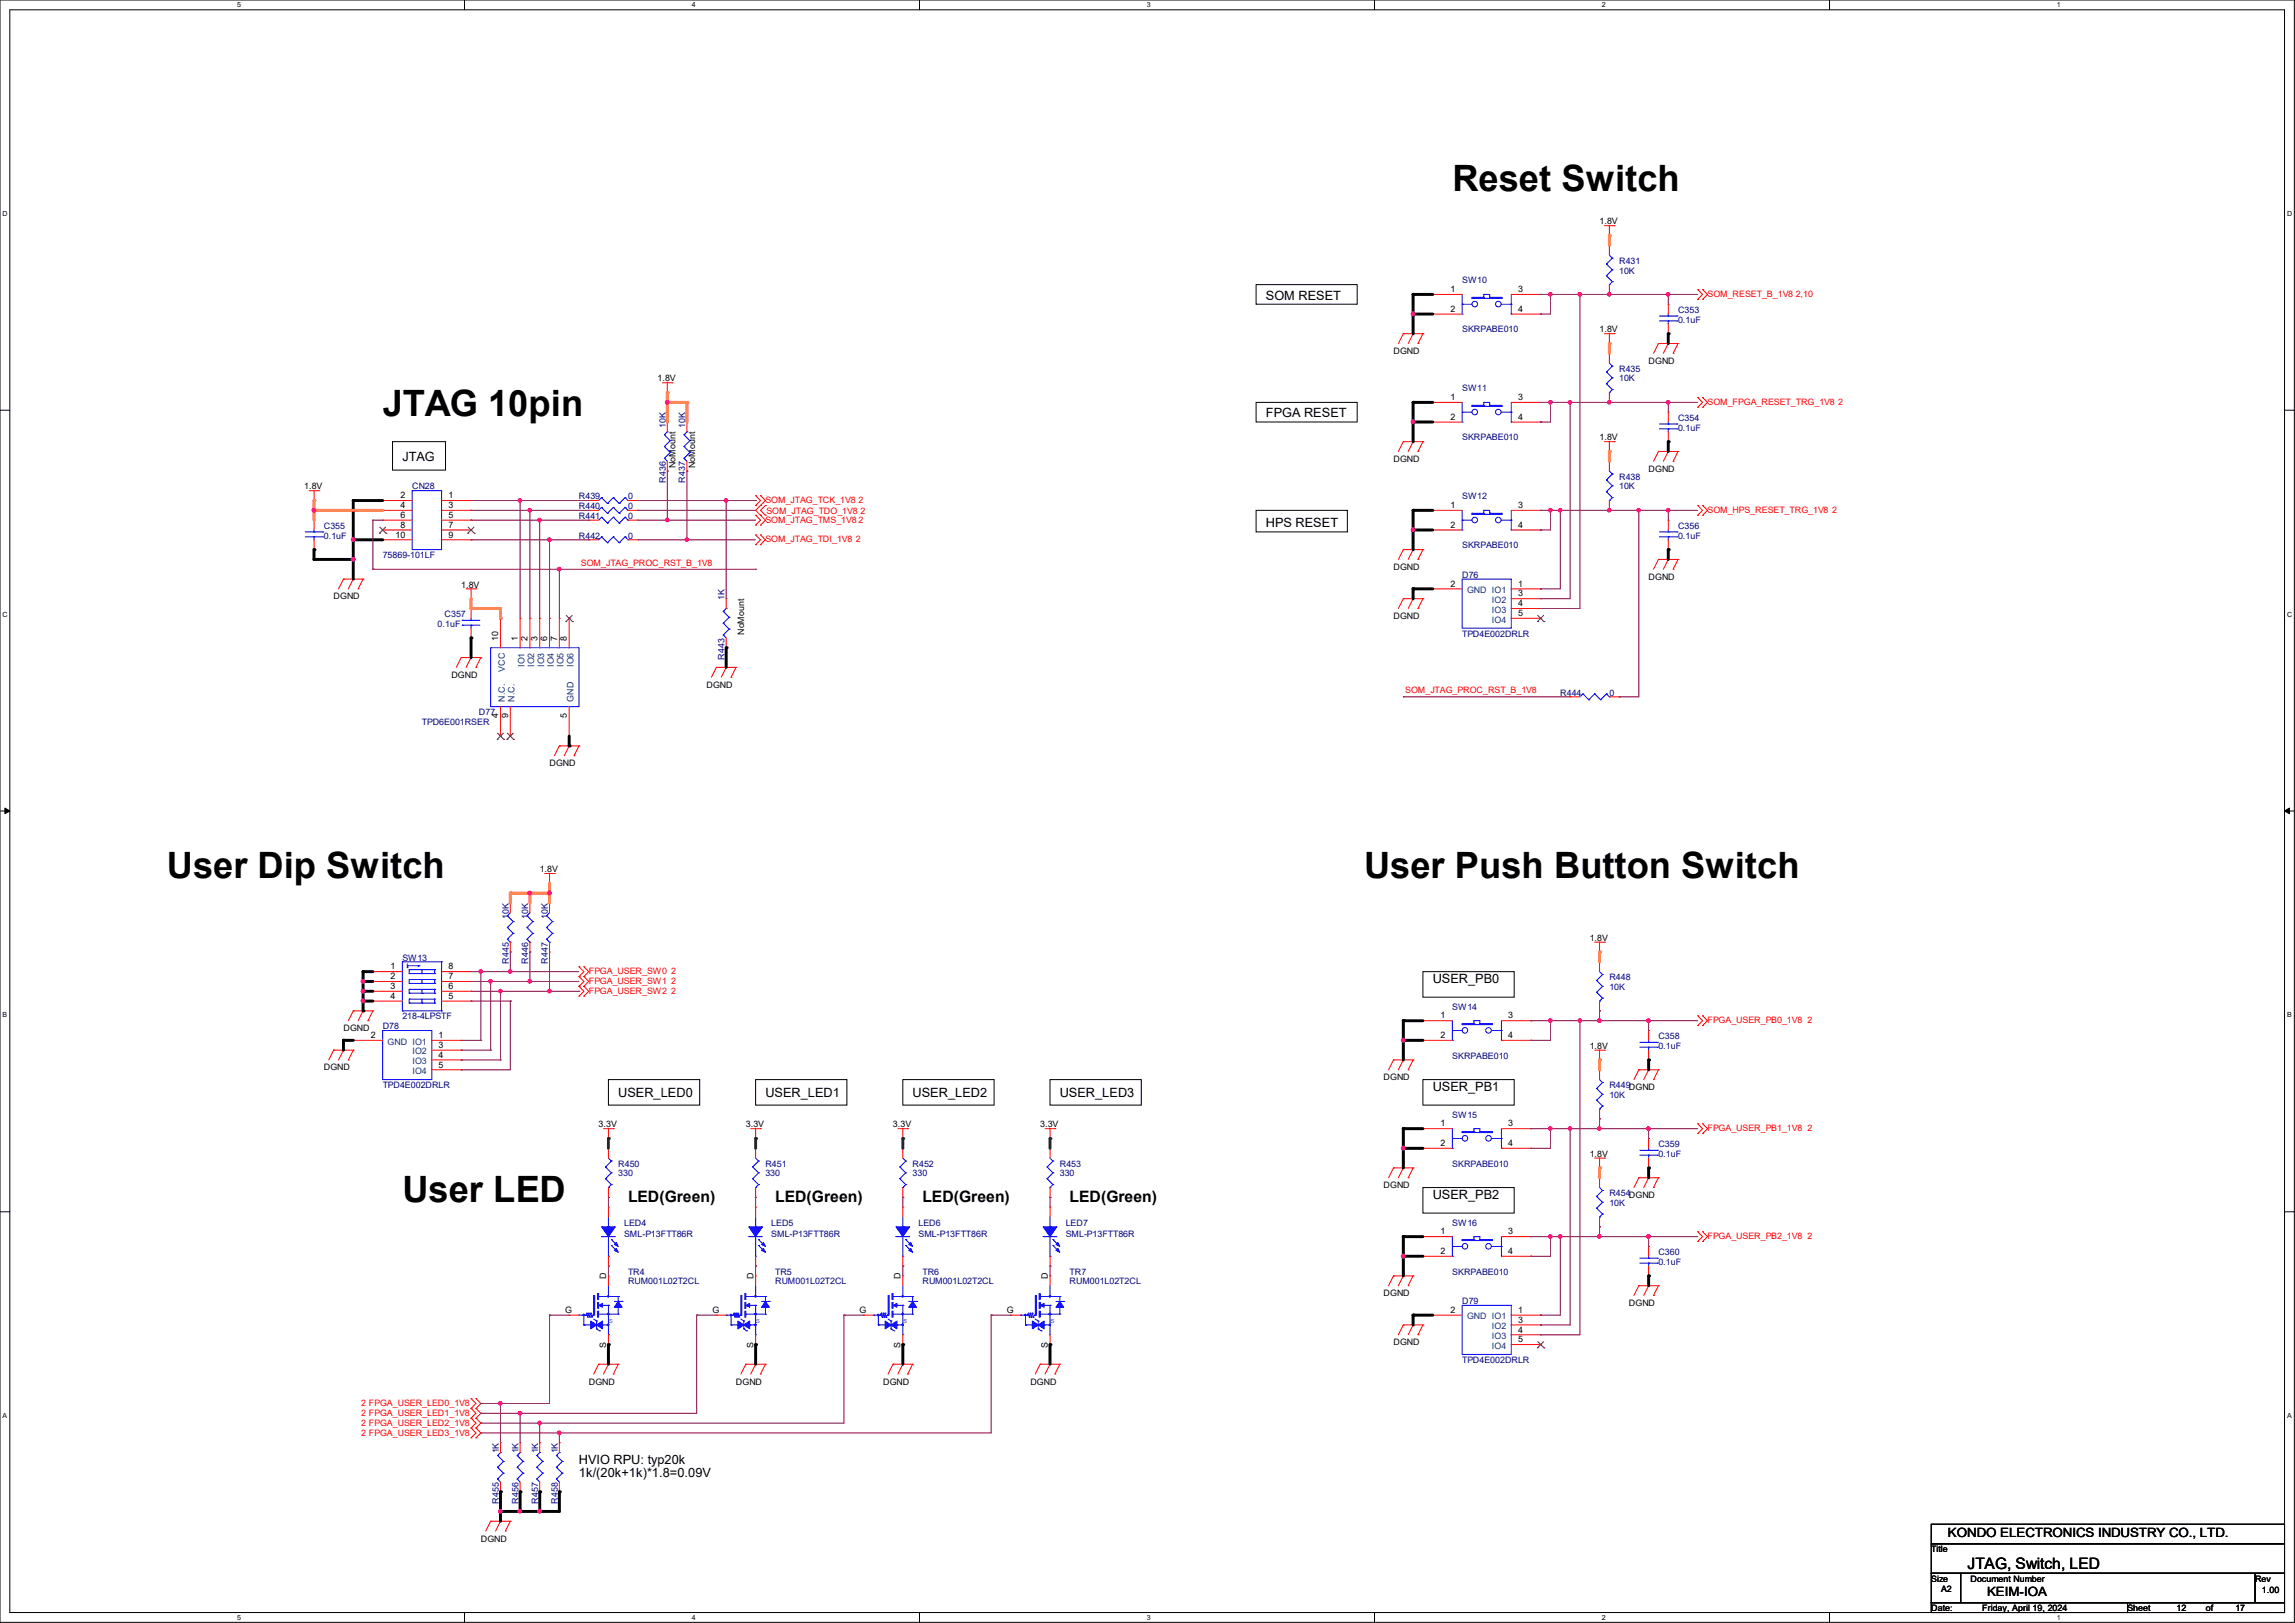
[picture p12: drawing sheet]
<svg xmlns="http://www.w3.org/2000/svg" width="297mm" height="210mm" viewBox="0 0 297 210" stroke-linecap="round" stroke-linejoin="round" font-family="sans-serif">
<defs><g id="words">
<g font-size="4.7">
<text x="188" y="24.7">Reset Switch</text>
<text x="49.5" y="53.9">JTAG 10pin</text>
<text x="21.6" y="113.6">User Dip Switch</text>
<text x="176.5" y="113.6">User Push Button Switch</text>
<text x="52.1" y="155.5">User LED</text>
</g>
<g font-size="2">
<text x="81.3" y="155.6">LED(Green)</text>
<text x="100.3" y="155.6">LED(Green)</text>
<text x="119.4" y="155.6">LED(Green)</text>
<text x="138.4" y="155.6">LED(Green)</text>
<text x="254.6" y="203.1">JTAG, Switch, LED</text>
</g>
<g font-size="1.7">
<text x="163.8" y="38.8">SOM RESET</text>
<text x="163.8" y="53.9">FPGA RESET</text>
<text x="52.1" y="59.6">JTAG</text>
<text x="163.8" y="68.2">HPS RESET</text>
<text x="185.4" y="127.2">USER_PB0</text>
<text x="80" y="141.9">USER_LED0</text>
<text x="99.1" y="141.9">USER_LED1</text>
<text x="118.1" y="141.9">USER_LED2</text>
<text x="137.2" y="141.9">USER_LED3</text>
<text x="185.4" y="141.2">USER_PB1</text>
<text x="185.4" y="155.2">USER_PB2</text>
<text x="74.9" y="189.4">HVIO RPU: typ20k</text>
<text x="74.9" y="191.1">1k/(20k+1k)*1.8=0.09V</text>
<text x="252.1" y="198.8">KONDO ELECTRONICS INDUSTRY CO., LTD.</text>
<text x="257.2" y="206.5">KEIM-IOA</text>
</g>
<g font-size="1.1">
<text x="207" y="29">1.8V</text>
<text x="187.7" y="37.8">1</text>
<text x="187.7" y="40.3">2</text>
<text x="196.5" y="37.8">3</text>
<text x="196.5" y="40.3">4</text>
<text x="180.3" y="45.8">DGND</text>
<text x="207" y="43">1.8V</text>
<text x="213.4" y="47.1">DGND</text>
<text x="85.1" y="49.4">1.8V</text>
<text x="187.7" y="51.8">1</text>
<text x="196.5" y="51.8">3</text>
<text x="180.3" y="59.8">DGND</text>
<text x="187.7" y="54.3">2</text>
<text x="196.5" y="54.3">4</text>
<text x="207" y="57">1.8V</text>
<text x="39.4" y="63.3">1.8V</text>
<text x="51.8" y="64.5">2</text>
<text x="51.8" y="65.7">4</text>
<text x="58" y="64.5">1</text>
<text x="58" y="65.7">3</text>
<text x="87.4" y="60.6" transform="rotate(-90 87.4 60.6)">NoMount</text>
<text x="90" y="60.6" transform="rotate(-90 90 60.6)">NoMount</text>
<text x="187.7" y="65.7">1</text>
<text x="196.5" y="65.7">3</text>
<text x="213.4" y="61">DGND</text>
<text x="51.2" y="69.6">10</text>
<text x="51.8" y="67">6</text>
<text x="51.8" y="68.3">8</text>
<text x="58" y="67">5</text>
<text x="58" y="68.3">7</text>
<text x="58" y="69.6">9</text>
<text x="187.7" y="68.3">2</text>
<text x="196.5" y="68.3">4</text>
<text x="43.2" y="77.6">DGND</text>
<text x="59.7" y="76">1.8V</text>
<text x="180.3" y="73.7">DGND</text>
<text x="187.7" y="75.9">2</text>
<text x="196.5" y="75.9">1</text>
<text x="196.5" y="77.2">3</text>
<text x="213.4" y="75">DGND</text>
<text x="64.5" y="82.9" transform="rotate(-90 64.5 82.9)">10</text>
<text x="67" y="82.9" transform="rotate(-90 67 82.9)">1</text>
<text x="68.3" y="82.9" transform="rotate(-90 68.3 82.9)">2</text>
<text x="69.6" y="82.9" transform="rotate(-90 69.6 82.9)">3</text>
<text x="70.8" y="82.9" transform="rotate(-90 70.8 82.9)">6</text>
<text x="72.1" y="82.9" transform="rotate(-90 72.1 82.9)">7</text>
<text x="73.4" y="82.9" transform="rotate(-90 73.4 82.9)">8</text>
<text x="96.3" y="82.2" transform="rotate(-90 96.3 82.2)">NoMount</text>
<text x="180.3" y="80.1">DGND</text>
<text x="196.5" y="78.4">4</text>
<text x="196.5" y="79.7">5</text>
<text x="58.4" y="87.7">DGND</text>
<text x="91.4" y="89">DGND</text>
<text x="64.5" y="93" transform="rotate(-90 64.5 93)">4</text>
<text x="65.7" y="93" transform="rotate(-90 65.7 93)">9</text>
<text x="73.4" y="93" transform="rotate(-90 73.4 93)">5</text>
<text x="71.1" y="99.1">DGND</text>
<text x="69.8" y="112.9">1.8V</text>
<text x="50.5" y="125.4">1</text>
<text x="58" y="125.4">8</text>
<text x="205.7" y="121.8">1.8V</text>
<text x="50.5" y="126.7">2</text>
<text x="50.5" y="128">3</text>
<text x="50.5" y="129.2">4</text>
<text x="58" y="126.7">7</text>
<text x="58" y="128">6</text>
<text x="58" y="129.2">5</text>
<text x="186.4" y="131.8">1</text>
<text x="195.2" y="131.8">3</text>
<text x="44.4" y="133.4">DGND</text>
<text x="48" y="134.3">2</text>
<text x="56.8" y="134.3">1</text>
<text x="56.8" y="135.6">3</text>
<text x="56.8" y="136.9">4</text>
<text x="186.4" y="134.3">2</text>
<text x="195.2" y="134.3">4</text>
<text x="205.7" y="135.7">1.8V</text>
<text x="41.9" y="138.5">DGND</text>
<text x="56.8" y="138.1">5</text>
<text x="179.1" y="139.8">DGND</text>
<text x="77.5" y="145.9">3.3V</text>
<text x="96.5" y="145.9">3.3V</text>
<text x="115.6" y="145.9">3.3V</text>
<text x="134.6" y="145.9">3.3V</text>
<text x="186.4" y="145.8">1</text>
<text x="186.4" y="148.3">2</text>
<text x="195.2" y="145.8">3</text>
<text x="195.2" y="148.3">4</text>
<text x="205.7" y="149.7">1.8V</text>
<text x="179.1" y="153.8">DGND</text>
<text x="186.4" y="159.7">1</text>
<text x="195.2" y="159.7">3</text>
<text x="78.4" y="165.5" transform="rotate(-90 78.4 165.5)">D</text>
<text x="97.5" y="165.5" transform="rotate(-90 97.5 165.5)">D</text>
<text x="116.5" y="165.5" transform="rotate(-90 116.5 165.5)">D</text>
<text x="135.6" y="165.5" transform="rotate(-90 135.6 165.5)">D</text>
<text x="179.1" y="167.7">DGND</text>
<text x="186.4" y="162.3">2</text>
<text x="195.2" y="162.3">4</text>
<text x="73.2" y="169.9">G</text>
<text x="92.2" y="169.9">G</text>
<text x="111.2" y="169.9">G</text>
<text x="130.3" y="169.9">G</text>
<text x="187.7" y="169.9">2</text>
<text x="196.5" y="169.9">1</text>
<text x="196.5" y="171.2">3</text>
<text x="196.5" y="172.4">4</text>
<text x="196.5" y="173.7">5</text>
<text x="210.8" y="169">DGND</text>
<text x="76.2" y="179.2">DGND</text>
<text x="78.4" y="174.4" transform="rotate(-90 78.4 174.4)">S</text>
<text x="95.2" y="179.2">DGND</text>
<text x="97.5" y="174.4" transform="rotate(-90 97.5 174.4)">S</text>
<text x="114.3" y="179.2">DGND</text>
<text x="116.5" y="174.4" transform="rotate(-90 116.5 174.4)">S</text>
<text x="133.3" y="179.2">DGND</text>
<text x="135.6" y="174.4" transform="rotate(-90 135.6 174.4)">S</text>
<text x="180.3" y="174.1">DGND</text>
<text x="62.2" y="199.5">DGND</text>
<text x="249.9" y="200.9">Title</text>
<text x="249.9" y="204.7">Size</text>
<text x="249.9" y="208.5">Date:</text>
<text x="251.2" y="206">A2</text>
<text x="255" y="204.7">Document Number</text>
<text x="256.5" y="208.5">Friday, April 19, 2024</text>
<text x="275.3" y="208.5">Sheet</text>
<text x="281.7" y="208.5">12</text>
<text x="285.5" y="208.5">of</text>
<text x="289.3" y="208.5">17</text>
<text x="291.8" y="204.7">Rev</text>
<text x="292.7" y="206.1">1.00</text>
</g>
<g font-size="1.1" fill="#000080">
<text x="209.5" y="34.1">R431</text>
<text x="209.5" y="35.4">10K</text>
<text x="189.2" y="36.7">SW10</text>
<text x="217.2" y="40.5">C353</text>
<text x="217.2" y="41.7">0.1uF</text>
<text x="189.2" y="43">SKRPABE010</text>
<text x="189.2" y="50.6">SW11</text>
<text x="209.5" y="48.1">R435</text>
<text x="209.5" y="49.4">10K</text>
<text x="86.2" y="55.4" transform="rotate(-90 86.2 55.4)">10K</text>
<text x="88.7" y="55.4" transform="rotate(-90 88.7 55.4)">10K</text>
<text x="189.2" y="57">SKRPABE010</text>
<text x="217.2" y="54.4">C354</text>
<text x="217.2" y="55.7">0.1uF</text>
<text x="53.3" y="63.3">CN28</text>
<text x="74.9" y="65.9">R440</text>
<text x="74.9" y="64.6">R439</text>
<text x="81.3" y="65.9">0</text>
<text x="81.3" y="64.6">0</text>
<text x="86.2" y="62.5" transform="rotate(-90 86.2 62.5)">R436</text>
<text x="88.7" y="62.5" transform="rotate(-90 88.7 62.5)">R437</text>
<text x="189.2" y="64.6">SW12</text>
<text x="209.5" y="62.1">R438</text>
<text x="209.5" y="63.3">10K</text>
<text x="41.9" y="68.4">C355</text>
<text x="41.9" y="69.7">0.1uF</text>
<text x="74.9" y="67.1">R441</text>
<text x="74.9" y="69.7">R442</text>
<text x="81.3" y="67.1">0</text>
<text x="81.3" y="69.7">0</text>
<text x="189.2" y="71">SKRPABE010</text>
<text x="217.2" y="68.4">C356</text>
<text x="217.2" y="69.7">0.1uF</text>
<text x="49.5" y="72.2">75869-101LF</text>
<text x="93.8" y="77.6" transform="rotate(-90 93.8 77.6)">1K</text>
<text x="189.2" y="74.8">D76</text>
<text x="56.6" y="81.1">0.1uF</text>
<text x="57.5" y="79.8">C357</text>
<text x="189.2" y="82.4">TPD4E002DRLR</text>
<text x="93.8" y="85.3" transform="rotate(-90 93.8 85.3)">R443</text>
<text x="54.6" y="93.8">TPD6E001RSER</text>
<text x="62" y="92.5">D77</text>
<text x="201.9" y="90">R444</text>
<text x="208.3" y="90">0</text>
<text x="65.8" y="118.9" transform="rotate(-90 65.8 118.9)">10K</text>
<text x="68.4" y="118.9" transform="rotate(-90 68.4 118.9)">10K</text>
<text x="70.9" y="118.9" transform="rotate(-90 70.9 118.9)">10K</text>
<text x="52.1" y="124.3">SW13</text>
<text x="65.8" y="124.7" transform="rotate(-90 65.8 124.7)">R445</text>
<text x="68.4" y="124.7" transform="rotate(-90 68.4 124.7)">R446</text>
<text x="70.9" y="124.7" transform="rotate(-90 70.9 124.7)">R447</text>
<text x="52.1" y="131.9">218-4LPSTF</text>
<text x="188" y="130.6">SW14</text>
<text x="208.3" y="126.8">R448</text>
<text x="208.3" y="128.1">10K</text>
<text x="49.5" y="133.2">D78</text>
<text x="188" y="137">SKRPABE010</text>
<text x="214.6" y="134.5">C358</text>
<text x="214.6" y="135.7">0.1uF</text>
<text x="49.5" y="140.8">TPD4E002DRLR</text>
<text x="208.3" y="140.8">R449DGND</text>
<text x="208.3" y="142.1">10K</text>
<text x="188" y="144.6">SW15</text>
<text x="214.6" y="148.4">C359</text>
<text x="214.6" y="149.7">0.1uF</text>
<text x="80" y="151">R450</text>
<text x="80" y="152.2">330</text>
<text x="99.1" y="151">R451</text>
<text x="99.1" y="152.2">330</text>
<text x="118.1" y="151">R452</text>
<text x="118.1" y="152.2">330</text>
<text x="137.2" y="151">R453</text>
<text x="137.2" y="152.2">330</text>
<text x="188" y="151">SKRPABE010</text>
<text x="208.3" y="154.8">R454DGND</text>
<text x="80.8" y="158.6">LED4</text>
<text x="80.8" y="160.1">SML-P13FTT86R</text>
<text x="99.8" y="158.6">LED5</text>
<text x="99.8" y="160.1">SML-P13FTT86R</text>
<text x="118.9" y="158.6">LED6</text>
<text x="118.9" y="160.1">SML-P13FTT86R</text>
<text x="137.9" y="158.6">LED7</text>
<text x="137.9" y="160.1">SML-P13FTT86R</text>
<text x="188" y="158.6">SW16</text>
<text x="208.3" y="156">10K</text>
<text x="81.3" y="164.9">TR4</text>
<text x="81.3" y="166.2">RUM001L02T2CL</text>
<text x="100.3" y="164.9">TR5</text>
<text x="100.3" y="166.2">RUM001L02T2CL</text>
<text x="119.4" y="164.9">TR6</text>
<text x="119.4" y="166.2">RUM001L02T2CL</text>
<text x="138.4" y="164.9">TR7</text>
<text x="138.4" y="166.2">RUM001L02T2CL</text>
<text x="188" y="164.9">SKRPABE010</text>
<text x="214.6" y="162.4">C360</text>
<text x="214.6" y="163.7">0.1uF</text>
<text x="189.2" y="168.7">D79</text>
<text x="189.2" y="176.4">TPD4E002DRLR</text>
<text x="64.6" y="188.1" transform="rotate(-90 64.6 188.1)">1K</text>
<text x="67.1" y="188.1" transform="rotate(-90 67.1 188.1)">1K</text>
<text x="69.6" y="188.1" transform="rotate(-90 69.6 188.1)">1K</text>
<text x="72.2" y="188.1" transform="rotate(-90 72.2 188.1)">1K</text>
<text x="64.6" y="194.6" transform="rotate(-90 64.6 194.6)">R455</text>
<text x="67.1" y="194.6" transform="rotate(-90 67.1 194.6)">R456</text>
<text x="69.6" y="194.6" transform="rotate(-90 69.6 194.6)">R457</text>
<text x="72.2" y="194.6" transform="rotate(-90 72.2 194.6)">R458</text>
</g>
<g font-size="1.1" fill="#f00">
<text x="221" y="38.4">SOM_RESET_B_1V8 2,10</text>
<text x="221" y="52.4">SOM_FPGA_RESET_TRG_1V8 2</text>
<text x="99.1" y="65.1">SOM_JTAG_TCK_1V8 2</text>
<text x="99.1" y="67.7">SOM_JTAG_TMS_1V8 2</text>
<text x="99.1" y="70.2">SOM_JTAG_TDI_1V8 2</text>
<text x="99.2" y="66.5">SOM_JTAG_TDO_1V8 2</text>
<text x="221" y="66.4">SOM_HPS_RESET_TRG_1V8 2</text>
<text x="75.2" y="73.2">SOM_JTAG_PROC_RST_B_1V8</text>
<text x="181.9" y="89.7">SOM_JTAG_PROC_RST_B_1V8</text>
<text x="76.2" y="127.3">FPGA_USER_SW1 2</text>
<text x="76.2" y="126.1">FPGA_USER_SW0 2</text>
<text x="76.2" y="128.6">FPGA_USER_SW2 2</text>
<text x="221" y="132.4">FPGA_USER_PB0_1V8 2</text>
<text x="221" y="146.4">FPGA_USER_PB1_1V8 2</text>
<text x="221" y="160.4">FPGA_USER_PB2_1V8 2</text>
<text x="46.7" y="182">2 FPGA_USER_LED0_1V8</text>
<text x="46.7" y="183.2">2 FPGA_USER_LED1_1V8</text>
<text x="46.7" y="184.5">2 FPGA_USER_LED2_1V8</text>
<text x="46.7" y="185.8">2 FPGA_USER_LED3_1V8</text>
</g>
<g font-size="1.1" fill="#004080">
<text x="189.9" y="76.8">GND IO1</text>
<text x="193.1" y="78">IO2</text>
<text x="193.1" y="79.3">IO3</text>
<text x="193.1" y="80.6">IO4</text>
<text x="65.3" y="86.9" transform="rotate(-90 65.3 86.9)">VCC</text>
<text x="67.9" y="86.3" transform="rotate(-90 67.9 86.3)">IO1</text>
<text x="69.1" y="86.3" transform="rotate(-90 69.1 86.3)">IO2</text>
<text x="70.4" y="86.3" transform="rotate(-90 70.4 86.3)">IO3</text>
<text x="71.7" y="86.3" transform="rotate(-90 71.7 86.3)">IO4</text>
<text x="72.9" y="86.3" transform="rotate(-90 72.9 86.3)">IO5</text>
<text x="74.2" y="86.3" transform="rotate(-90 74.2 86.3)">IO6</text>
<text x="65.3" y="90.8" transform="rotate(-90 65.3 90.8)">N.C.</text>
<text x="66.6" y="90.8" transform="rotate(-90 66.6 90.8)">N.C.</text>
<text x="74.2" y="90.8" transform="rotate(-90 74.2 90.8)">GND</text>
<text x="50.2" y="135.2">GND IO1</text>
<text x="53.4" y="136.4">IO2</text>
<text x="53.4" y="137.7">IO3</text>
<text x="53.4" y="139">IO4</text>
<text x="189.9" y="170.7">GND IO1</text>
<text x="193.1" y="172">IO2</text>
<text x="193.1" y="173.3">IO3</text>
<text x="193.1" y="174.5">IO4</text>
</g>
<g font-size="1.1" fill="#00f">
<text x="78.7" y="171.2">s</text>
<text x="97.8" y="171.2">s</text>
<text x="116.8" y="171.2">s</text>
<text x="135.9" y="171.2">s</text>
</g>
<g font-size=".9">
<text x="30.7" y=".9">5</text>
<text x="89.5" y=".9">4</text>
<text x="148.4" y=".9">3</text>
<text x="207.3" y=".9">2</text>
<text x="266.2" y=".9">1</text>
<text x=".3" y="28">D</text>
<text x="296" y="28">D</text>
<text x=".3" y="79.8">C</text>
<text x="296" y="79.8">C</text>
<text x=".3" y="131.7">B</text>
<text x="296" y="131.7">B</text>
<text x=".3" y="183.5">A</text>
<text x="296" y="183.5">A</text>
<text x="30.7" y="209.6">5</text>
<text x="89.5" y="209.6">4</text>
<text x="148.4" y="209.6">3</text>
<text x="207.3" y="209.6">2</text>
<text x="266.2" y="209.6">1</text>
</g>
</g></defs>
<path d="M0 0h296.9v209.9h-296.9zM1.3 1.3h294.4v207.4h-294.4z" fill="none" stroke="#000" stroke-width=".13"/>
<g fill="#fff">
<path d="M30.7 .1h.5v1h-.5z"/>
<path d="M30.7 208.8h.5v1h-.5z"/>
</g>
<path d="M60.1 0v1.3M60.1 208.7v1.2" fill="none" stroke="#000" stroke-width=".13"/>
<g fill="#fff">
<path d="M89.5 .1h.5v1h-.5z"/>
<path d="M89.5 208.8h.5v1h-.5z"/>
</g>
<path d="M119 0v1.3M119 208.7v1.2" fill="none" stroke="#000" stroke-width=".13"/>
<g fill="#fff">
<path d="M148.4 .1h.5v1h-.5z"/>
<path d="M148.4 208.8h.5v1h-.5z"/>
</g>
<path d="M177.9 0v1.3M177.9 208.7v1.2" fill="none" stroke="#000" stroke-width=".13"/>
<g fill="#fff">
<path d="M207.3 .1h.5v1h-.5z"/>
<path d="M207.3 208.8h.5v1h-.5z"/>
</g>
<path d="M236.8 0v1.3M236.8 208.7v1.2" fill="none" stroke="#000" stroke-width=".13"/>
<g fill="#fff">
<path d="M266.2 .1h.5v1h-.5z"/>
<path d="M266.2 208.8h.5v1h-.5z"/>
<path d="M.3 27.2h.7v1h-.7z"/>
<path d="M296 27.2h.6v1h-.6z"/>
<path d="M.3 79h.7v1h-.7z"/>
<path d="M296 79h.6v1h-.6z"/>
</g>
<path d="M0 53.1h1.3M295.7 53.1h1.2" fill="none" stroke="#000" stroke-width=".13"/>
<g fill="#fff">
<path d="M.3 130.9h.6v1h-.6z"/>
<path d="M296 130.9h.6v1h-.6z"/>
</g>
<path d="M0 104.9h1.3M295.7 104.9h1.2" fill="none" stroke="#000" stroke-width=".13"/>
<path d="M.6 104.6l.7 .3-.7 .4zM295.7 104.9l.6-.3v.7z" fill="#000" stroke="#000" stroke-width=".13"/>
<g fill="#fff">
<path d="M.3 182.7h.6v1h-.6z"/>
<path d="M296 182.7h.5v1h-.5z"/>
</g>
<g fill="none" stroke="#000" stroke-width=".13">
<path d="M162.6 36.8h13v2.6h-13zM50.8 57.1h6.9v3.7h-6.9zM162.6 52.1h13v2.5h-13zM162.6 66h11.8v2.8h-11.8zM78.7 139.7h11.9v3.3h-11.9zM97.8 139.7h11.8v3.3h-11.8zM116.8 139.7h11.9v3.3h-11.9zM135.9 139.7h11.8v3.3h-11.8zM184.1 125.7h11.9v3.3h-11.9zM184.1 139.7h11.9v3.3h-11.9zM0 156.8h1.3M184.1 153.7h11.9v3.3h-11.9z"/>
<path d="M295.7 156.8h1.2M249.9 197.2h45.8v2.6h-45.8zM249.9 199.8h45.8v3.8h-45.8zM249.9 203.6h3.8v3.8h-3.8zM249.9 207.4h25.4v1.3h-25.4zM253.7 203.6h38.1v3.8h-38.1zM275.3 207.4h20.4v1.3h-20.4zM291.8 203.6h3.9v3.8h-3.9z"/>
</g>
<g fill="none" stroke="#f00" stroke-width=".13">
<path d="M185.4 38.1h.1M185.4 38.1h3.8M195.6 38.1h3.8M199.4 38.1h.1M207.6 29.2h1.3M208.3 30.5h.1M208.3 31.7h.1M208.3 38.1h.1M208.3 29.2v1.3M208.3 31.7v1.3M208.3 36.8v1.3M208.9 29.2h.1"/>
<path d="M215.9 39.4h.1M215.9 39.4v1.2M219.7 37.5h.1M219.7 38.7h.1M219.7 37.5l.6 .6-.6 .6M220.3 37.5h.1M220.3 38.7h.1M220.3 37.5l.7 .6-.7 .6M85.7 49.5h1.3M86.4 50.8h.1M86.4 54.6h.1M86.4 49.5v1.3"/>
<path d="M86.4 54.6v1.3M86.4 59.7v1.3M87 49.5h.1M88.9 54.6h.1M88.9 54.6v1.3M88.9 59.7v1.3M181.6 43.2h.1M181.6 57.1h.1M181.6 43.2l-.6 1.2M181.6 43.2h2.5M181.6 57.1l-.6 1.3M181.6 57.1h2.5"/>
<path d="M182.9 43.2h.1M182.9 57.1h.1M182.9 43.2l-.7 1.2M182.9 57.1l-.7 1.3M183.5 44.4h.1M183.5 58.4h.1M184.1 43.2h.1M184.1 57.1h.1M184.1 43.2l-.6 1.2M184.1 57.1l-.6 1.3M185.4 40.6h.1M185.4 52.1h.1"/>
<path d="M185.4 54.6h.1M185.4 40.6h3.8M185.4 52.1h3.8M185.4 54.6h3.8M195.6 40.6h3.8M195.6 52.1h3.8M195.6 54.6h3.8M199.4 40.6h.1M199.4 52.1h.1M199.4 54.6h.1M207.6 43.2h1.3M207.6 57.1h1.3"/>
<path d="M208.3 44.4h.1M208.3 58.4h.1M208.3 59.7h.1M208.3 45.7h.1M208.3 52.1h.1M208.3 43.2v1.2M208.3 45.7v1.3M208.3 50.8v1.3M208.3 57.1v1.3M208.3 59.7v1.3M208.9 43.2h.1M208.9 57.1h.1"/>
<path d="M214.6 44.4h.1M214.6 58.4h.1M214.6 44.4l-.6 1.3M214.6 44.4h2.6M214.6 58.4l-.6 1.3M214.6 58.4h2.6M215.9 44.4h.1M215.9 58.4h.1M215.9 53.3h.1M215.9 57.1h.1M215.9 43.2h.1M215.9 44.4l-.6 1.3"/>
<path d="M215.9 58.4l-.6 1.3M215.9 41.9v1.3M215.9 53.3v1.3M215.9 55.9v1.2M216.5 45.7h.1M216.5 59.7h.1M217.2 44.4h.1M217.2 58.4h.1M217.2 44.4l-.7 1.3M217.2 58.4l-.7 1.3M219.7 51.4h.1M219.7 52.7h.1"/>
<path d="M219.7 51.4l.6 .7-.6 .6M220.3 51.4h.1M220.3 52.7h.1M220.3 51.4l.7 .7-.7 .6M40 63.5h1.3M40.6 64.8h.1M40.6 67.3h.1M40.6 71.1h.1M40.6 63.5v1.3M40.6 67.3v1.3M40.6 69.8v1.3M41.3 63.5h.1"/>
<path d="M44.4 74.9h.1M44.4 74.9l-.6 1.3M44.4 74.9h2.6M45.7 74.9h.1M45.7 74.9l-.6 1.3M46.4 76.2h.1M47 74.9h.1M47 74.9l-.6 1.3M49.5 64.8h.1M49.5 66h.1M49.5 67.3h.1M49.5 68.6h.1"/>
<path d="M49.5 69.8h.1M49.5 67.3h3.8M49.5 64.8h3.8M49.5 66h3.8M49.5 68.6h3.8M49.5 69.8h3.8M57.1 67.3h3.9M57.1 64.8h3.9M57.1 66h3.9M57.1 68.6h3.9M57.1 69.8h3.9M60.3 76.2h1.3"/>
<path d="M61 77.5h.1M61 64.8h.1M61 66h.1M61 67.3h.1M61 68.6h.1M61 69.8h.1M61 78.7h.1M61 76.2v1.3M61 78.7v1.3M61.6 76.2h.1M76.2 67.3h.1M76.2 69.8h.1"/>
<path d="M76.2 66h.1M76.2 64.8h.1M76.2 67.3h1.3M76.2 64.8h1.3M76.2 66h1.3M76.2 69.8h1.3M81.3 67.3h1.2M81.3 64.8h1.2M81.3 66h1.2M81.3 69.8h1.2M82.5 67.3h.1M82.5 69.8h.1"/>
<path d="M82.5 66h.1M82.5 64.8h.1M86.4 61h.1M88.9 61h.1M94 77.5h.1M94 77.5v1.2M97.8 64.1h.1M97.8 65.4h.1M97.8 66.7h.1M97.8 67.9h.1M97.8 69.2h.1M97.8 70.5h.1"/>
<path d="M97.8 64.1l.6 .7-.6 .6M97.8 66.7l.6 .6-.6 .6M97.8 69.2l.6 .6-.6 .7M98.4 64.1h.1M98.4 65.4h.1M98.4 66.7h.1M98.4 67.9h.1M98.4 69.2h.1M98.4 70.5h.1M98.4 64.1l.7 .7-1.3 1.2 1.3 1.3-.7 .6M98.4 69.2l.7 .6-.7 .7M99.1 66.7h.1"/>
<path d="M99.1 65.4h.1M99.1 65.4l-.7 .6 .7 .7M181.6 71.1h.1M181.6 77.5h.1M181.6 71.1l-.6 1.3M181.6 71.1h2.5M181.6 77.5l-.6 1.2M181.6 77.5h2.5M182.9 71.1h.1M182.9 77.5h.1M182.9 71.1l-.7 1.3M182.9 77.5l-.7 1.2"/>
<path d="M183.5 72.4h.1M183.5 78.7h.1M184.1 71.1h.1M184.1 77.5h.1M184.1 71.1l-.6 1.3M184.1 77.5l-.6 1.2M185.4 66h.1M185.4 68.6h.1M185.4 76.2h.1M185.4 76.2h3.8M185.4 66h3.8M185.4 68.6h3.8"/>
<path d="M195.6 76.2h3.8M195.6 77.5h3.8M195.6 66h3.8M195.6 68.6h3.8M195.6 78.7h3.8M199.4 66h.1M199.4 68.6h.1M199.4 76.2h.1M199.4 77.5h.1M199.4 78.7h.1M208.3 66h.1M208.3 64.8v1.2"/>
<path d="M214.6 72.4h.1M214.6 72.4l-.6 1.3M214.6 72.4h2.6M215.9 72.4h.1M215.9 67.3h.1M215.9 71.1h.1M215.9 72.4l-.6 1.3M215.9 67.3v1.3M215.9 69.8v1.3M216.5 73.7h.1M217.2 72.4h.1M217.2 72.4l-.7 1.3"/>
<path d="M219.7 65.4h.1M219.7 66.7h.1M219.7 65.4l.6 .6-.6 .7M220.3 65.4h.1M220.3 66.7h.1M220.3 65.4l.7 .6-.7 .7M59.7 85.1h.1M59.7 85.1l-.6 1.3M59.7 85.1h2.5M61 85.1h.1M61 82.5h.1M61 81.3v1.2"/>
<path d="M61 85.1l-.7 1.3M61.6 86.4h.1M62.2 85.1h.1M62.2 85.1l-.6 1.3M64.8 80h.1M64.8 95.2h.1M64.8 80v3.8M64.8 91.4v3.8M66 95.2h.1M66 91.4v3.8M67.3 80h.1M67.3 80v3.8"/>
<path d="M68.6 80h.1M68.6 80v3.8M69.8 80h.1M69.8 80v3.8M71.1 80h.1M71.1 80v3.8M72.4 96.5h.1M72.4 80h.1M72.4 96.5l-.6 1.3M72.4 96.5h2.5M72.4 80v3.8M73.7 96.5h.1"/>
<path d="M73.7 95.2h.1M73.7 80h.1M73.7 96.5l-.7 1.3M73.7 80v3.8M73.7 91.4v3.8M74.3 97.8h.1M74.9 96.5h.1M74.9 96.5l-.6 1.3M92.7 86.4h.1M92.7 86.4l-.6 1.2M92.7 86.4h2.5M94 86.4h.1"/>
<path d="M94 83.8h.1M94 86.4l-.7 1.2M94 82.5v1.3M94.6 87.6h.1M95.2 86.4h.1M95.2 86.4l-.6 1.2M195.6 80h3.8M199.4 80h.1M203.2 90.2h.1M203.2 90.2h1.3M208.3 90.2h1.2M209.5 90.2h.1"/>
<path d="M66 116.8h.1M66 116.8v1.3M68.6 116.8h.1M68.6 116.8v1.3M70.5 113h1.3M71.1 114.3h.1M71.1 116.8h.1M71.1 113v1.3M71.1 116.8v1.3M71.8 113h.1M43.2 135.9h.1M43.2 135.9h2.5"/>
<path d="M43.2 135.9l-.7 1.3M44.4 135.9h.1M44.4 135.9l-.6 1.3M45.1 137.2h.1M45.7 130.8h.1M45.7 135.9h.1M45.7 134.6h.1M45.7 130.8l-.6 1.3M45.7 130.8h2.6M45.7 135.9l-.6 1.3M45.7 134.6h3.8M47 130.8h.1"/>
<path d="M47 130.8l-.6 1.3M47.6 132.1h.1M48.3 130.8h.1M48.3 125.7h.1M48.3 127h.1M48.3 128.3h.1M48.3 129.5h.1M48.3 130.8l-.7 1.3M48.3 125.7h3.8M48.3 127h3.8M48.3 128.3h3.8M48.3 129.5h3.8"/>
<path d="M55.9 137.2h3.8M55.9 138.4h3.8M55.9 135.9h3.8M55.9 134.6h3.8M57.1 125.7h3.9M57.1 127h3.9M57.1 128.3h3.9M57.1 129.5h3.9M59.7 134.6h.1M59.7 135.9h.1M59.7 137.2h.1M59.7 138.4h.1"/>
<path d="M61 125.7h.1M61 127h.1M61 128.3h.1M61 129.5h.1M66 123.2h.1M66 121.9v1.3M68.6 123.2h.1M68.6 121.9v1.3M71.1 123.2h.1M71.1 121.9v1.3M74.9 127.6h.1M74.9 126.4h.1"/>
<path d="M74.9 125.1h.1M74.9 128.9h.1M74.9 126.4l.7 .6-.7 .6M74.9 125.1l.7 .6-.7 .7M74.9 127.6l.7 .7-.7 .6M75.6 127.6h.1M75.6 126.4h.1M75.6 125.1h.1M75.6 128.9h.1M75.6 126.4l.6 .6-.6 .6M75.6 125.1l.6 .6-.6 .7M75.6 127.6l.6 .7-.6 .6"/>
<path d="M180.3 137.2h.1M180.3 137.2l-.6 1.2M180.3 137.2h2.6M181.6 137.2h.1M181.6 137.2l-.6 1.2M182.2 138.4h.1M182.9 137.2h.1M182.9 137.2l-.7 1.2M184.1 132.1h.1M184.1 134.6h.1M184.1 134.6h3.9M184.1 132.1h3.9"/>
<path d="M194.3 134.6h3.8M194.3 132.1h3.8M198.1 132.1h.1M198.1 134.6h.1M206.4 121.9h1.2M206.4 135.9h1.2M207 123.2h.1M207 137.2h.1M207 138.4h.1M207 124.5h.1M207 130.8h.1M207 121.9v1.3"/>
<path d="M207 124.5v1.2M207 129.5v1.3M207 135.9v1.3M207 138.4v1.3M207.6 121.9h.1M207.6 135.9h.1M212.1 138.4h.1M212.1 138.4l-.6 1.3M212.1 138.4h2.5M213.4 138.4h.1M213.4 133.3h.1M213.4 137.2h.1"/>
<path d="M213.4 138.4l-.7 1.3M213.4 133.3v1.3M213.4 135.9v1.3M214 139.7h.1M214.6 138.4h.1M214.6 138.4l-.6 1.3M219.7 132.7h.1M219.7 131.4h.1M219.7 131.4l.6 .7-.6 .6M220.3 132.7h.1M220.3 131.4h.1M220.3 131.4l.7 .7-.7 .6"/>
<path d="M78.1 146h1.3M78.7 147.3h.1M78.7 148.6h.1M78.7 154.9h.1M78.7 156.2h.1M78.7 146v1.3M78.7 148.6v1.3M78.7 153.7v1.2M78.7 156.2v1.3M79.4 146h.1M97.2 146h1.2M97.8 147.3h.1"/>
<path d="M97.8 148.6h.1M97.8 154.9h.1M97.8 156.2h.1M97.8 146v1.3M97.8 148.6v1.3M97.8 153.7v1.2M97.8 156.2v1.3M98.4 146h.1M116.2 146h1.3M116.8 147.3h.1M116.8 148.6h.1M116.8 154.9h.1"/>
<path d="M116.8 156.2h.1M116.8 146v1.3M116.8 148.6v1.3M116.8 153.7v1.2M116.8 156.2v1.3M117.5 146h.1M135.3 146h1.2M135.9 147.3h.1M135.9 148.6h.1M135.9 154.9h.1M135.9 156.2h.1M135.9 146v1.3"/>
<path d="M135.9 148.6v1.3M135.9 153.7v1.2M135.9 156.2v1.3M136.5 146h.1M180.3 151.1h.1M180.3 151.1l-.6 1.3M180.3 151.1h2.6M181.6 151.1h.1M181.6 151.1l-.6 1.3M182.2 152.4h.1M182.9 151.1h.1M182.9 151.1l-.7 1.3"/>
<path d="M184.1 146h.1M184.1 148.6h.1M184.1 146h3.9M184.1 148.6h3.9M194.3 146h3.8M194.3 148.6h3.8M198.1 146h.1M198.1 148.6h.1M206.4 149.9h1.2M207 151.1h.1M207 152.4h.1M207 158.7h.1"/>
<path d="M207 144.8h.1M207 143.5v1.3M207 149.9v1.2M207 152.4v1.3M207 157.5v1.2M207.6 149.9h.1M212.1 152.4h.1M212.1 152.4l-.6 1.3M212.1 152.4h2.5M213.4 152.4h.1M213.4 147.3h.1M213.4 151.1h.1"/>
<path d="M213.4 152.4l-.7 1.3M213.4 147.3v1.3M213.4 149.9v1.2M214 153.7h.1M214.6 152.4h.1M214.6 152.4l-.6 1.3M219.7 146.7h.1M219.7 145.4h.1M219.7 159.4h.1M219.7 145.4l.6 .6-.6 .7M219.7 159.4l.6 .6-.6 .7M220.3 146.7h.1"/>
<path d="M220.3 145.4h.1M220.3 159.4h.1M220.3 145.4l.7 .6-.7 .7M220.3 159.4l.7 .6-.7 .7M73.7 170.2h.1M73.7 170.2h1.2M77.5 176.5h.1M77.5 176.5l-.7 1.3M77.5 176.5h2.5M78.7 176.5h.1M78.7 174h.1M78.7 165.1h.1"/>
<path d="M78.7 163.8h.1M78.7 162.6v1.2M78.7 165.1v1.3M78.7 172.7v1.3M78.7 176.5l-.6 1.3M79.4 177.8h.1M80 176.5h.1M80 176.5l-.6 1.3M92.7 170.2h.1M92.7 170.2h1.3M96.5 176.5h.1M96.5 176.5h2.6"/>
<path d="M96.5 176.5l-.6 1.3M97.8 176.5h.1M97.8 174h.1M97.8 165.1h.1M97.8 163.8h.1M97.8 162.6v1.2M97.8 165.1v1.3M97.8 172.7v1.3M97.8 176.5l-.6 1.3M98.4 177.8h.1M99.1 176.5h.1M99.1 176.5l-.7 1.3"/>
<path d="M111.8 170.2h.1M111.8 170.2h1.2M115.6 176.5h.1M115.6 176.5h2.5M115.6 176.5l-.7 1.3M116.8 176.5h.1M116.8 174h.1M116.8 165.1h.1M116.8 163.8h.1M116.8 162.6v1.2M116.8 165.1v1.3M116.8 172.7v1.3"/>
<path d="M116.8 176.5l-.6 1.3M117.5 177.8h.1M118.1 176.5h.1M118.1 176.5l-.6 1.3M130.8 170.2h.1M130.8 170.2h1.3M134.6 176.5h.1M134.6 176.5h2.6M134.6 176.5l-.6 1.3M135.9 176.5h.1M135.9 174h.1M135.9 165.1h.1"/>
<path d="M135.9 163.8h.1M135.9 162.6v1.2M135.9 165.1v1.3M135.9 172.7v1.3M135.9 176.5l-.6 1.3M136.5 177.8h.1M137.2 176.5h.1M137.2 176.5l-.7 1.3M180.3 165.1h.1M180.3 165.1l-.6 1.3M180.3 165.1h2.6M181.6 165.1h.1"/>
<path d="M181.6 171.4h.1M181.6 165.1l-.6 1.3M181.6 171.4l-.6 1.3M181.6 171.4h2.5M182.2 166.4h.1M182.9 165.1h.1M182.9 171.4h.1M182.9 165.1l-.7 1.3M182.9 171.4l-.7 1.3M183.5 172.7h.1M184.1 171.4h.1M184.1 160h.1"/>
<path d="M184.1 162.6h.1M184.1 171.4l-.6 1.3M184.1 160h3.9M184.1 162.6h3.9M185.4 170.2h.1M185.4 170.2h3.8M194.3 160h3.8M194.3 162.6h3.8M195.6 171.4h3.8M195.6 170.2h3.8M195.6 172.7h3.8M195.6 174h3.8"/>
<path d="M198.1 160h.1M198.1 162.6h.1M199.4 170.2h.1M199.4 171.4h.1M199.4 172.7h.1M199.4 174h.1M212.1 166.4h.1M212.1 166.4l-.6 1.2M212.1 166.4h2.5M213.4 166.4h.1M213.4 161.3h.1M213.4 165.1h.1"/>
<path d="M213.4 166.4l-.7 1.2M213.4 161.3v1.3M213.4 163.8v1.3M214 167.6h.1M214.6 166.4h.1M214.6 166.4l-.6 1.2M219.7 160.7h.1M220.3 160.7h.1M61 182.2h.1M61 181h.1M61 183.5h.1M61 184.8h.1"/>
<path d="M61 186.1h.1M61 181l.6 .6-.6 .6M61 182.2l.6 .7-.6 .6M61 183.5l.6 .6-.6 .7M61 184.8l.6 .6-.6 .7M61.6 181h.1M61.6 182.2h.1M61.6 183.5h.1M61.6 184.8h.1M61.6 186.1h.1M61.6 181l.6 .6-.6 .6M61.6 182.2l.6 .7-.6 .6"/>
<path d="M61.6 183.5l.6 .6-.6 .7M61.6 184.8l.6 .6-.6 .7M63.5 196.8h.1M63.5 196.8l-.6 1.3M63.5 196.8h2.5M64.8 196.8h.1M64.8 193h.1M64.8 186.7h.1M64.8 196.8l-.7 1.3M64.8 186.7v1.3M64.8 191.8v1.2M65.4 198.1h.1"/>
<path d="M66 196.8h.1M66 196.8l-.6 1.3M67.3 193h.1M67.3 186.7h.1M67.3 186.7v1.3M67.3 191.8v1.2M69.8 193h.1M69.8 186.7h.1M69.8 186.7v1.3M69.8 191.8v1.2M72.4 193h.1M72.4 186.7h.1"/>
<path d="M72.4 186.7v1.3M72.4 191.8v1.2"/>
</g>
<g fill="none" stroke="#00f" stroke-width=".13">
<path d="M189.2 39.4h.1M189.2 38.1v2.5M189.2 39.4h1.3M190.5 38.5h.1M190.5 38.6h.1M190.5 38.6h3.8M190.5 38.5h1.5M190.5 38.5v.1M192 38.1h.1M192 38.5h.1M192 38.1h.8v.4M192 38.1v.4"/>
<path d="M192.8 38.5h.1M192.8 38.5h1.5M194.3 38.6h.1M194.3 38.5h.1M194.3 38.5v.1M194.3 39.4h1.3M195.6 39.4h.1M195.6 38.1v2.5M207.9 34.2h.1M207.9 35.7h.1M207.9 34.2l.8 .7M207.9 35.7l.8 .7"/>
<path d="M208.3 36.8h.1M208.3 33l.4 .4M208.7 33.4h.1M208.7 34.9h.1M208.7 36.4h.1M208.7 33.4l-.8 .8M208.7 34.9l-.8 .8M208.7 36.4l-.4 .4M86 59.3h.1M86 57.8h.1M86 56.3h.1M86 59.3l.4 .4"/>
<path d="M86 57.8l.7 .7M86 56.3l.7 .7M86.4 55.9h.1M86.4 55.9l-.4 .4M86.7 58.5h.1M86.7 57h.1M86.7 58.5l-.7 .8M86.7 57l-.7 .8M88.5 59.3h.1M88.5 57.8h.1M88.5 56.3h.1M88.5 59.3l.4 .4"/>
<path d="M88.5 57.8l.8 .7M88.5 56.3l.8 .7M88.9 55.9h.1M88.9 55.9l-.4 .4M89.3 58.5h.1M89.3 57h.1M89.3 57l-.8 .8M89.3 58.5l-.8 .8M189.2 40.6h.1M189.2 53.3h.1M189.2 54.6h.1M189.2 52.1v2.5"/>
<path d="M189.2 53.3h1.3M190.5 52.5h.1M190.5 52.6h.1M190.5 52.5v.1M190.5 52.6h3.8M190.5 52.5h1.5M192 52.1h.1M192 52.5h.1M192 52.1v.4M192 52.1h.8v.4M192.8 52.5h.1M192.8 52.5h1.5"/>
<path d="M194.3 52.6h.1M194.3 52.5h.1M194.3 52.5v.1M194.3 53.3h1.3M195.6 40.6h.1M195.6 53.3h.1M195.6 54.6h.1M195.6 52.1v2.5M207.9 48.1h.1M207.9 49.7h.1M207.9 48.1l.8 .8M207.9 49.7l.8 .7"/>
<path d="M208.3 50.8h.1M208.3 47l.4 .4M208.7 47.4h.1M208.7 48.9h.1M208.7 50.4h.1M208.7 47.4l-.8 .7M208.7 48.9l-.8 .8M208.7 50.4l-.4 .4M214.8 55.5h2.2M214.8 54.9h2.2M214.8 41.5h2.2M214.8 40.9h2.2"/>
<path d="M215.9 54.9h.1M215.9 55.5h.1M215.9 40.9h.1M215.9 41.5h.1M215.9 40.6v.3M215.9 41.5v.4M215.9 54.6v.3M215.9 55.5v.4M217 55.5h.1M217 54.9h.1M217 41.5h.1M217 40.9h.1"/>
<path d="M39.5 69.5h2.3M39.5 68.8h2.3M40.6 68.8h.1M40.6 69.5h.1M40.6 68.6v.2M40.6 69.5v.3M41.8 69.5h.1M41.8 68.8h.1M53.3 63.5h3.8v7.6h-3.8zM77.9 66.9h.1M77.9 69.5h.1M77.9 65.7h.1"/>
<path d="M77.9 64.4h.1M77.9 66.9l-.4 .4M77.9 66.9l.7 .8M77.9 64.4l-.4 .4M77.9 69.5l-.4 .3M77.9 69.5l.7 .7M77.9 65.7l-.4 .3M77.9 65.7l.7 .7M77.9 64.4l.7 .8M78.6 67.7h.1M78.6 70.2h.1M78.6 66.4h.1"/>
<path d="M78.6 65.2h.1M79.4 66.9h.1M79.4 69.5h.1M79.4 65.7h.1M79.4 64.4h.1M79.4 66.9l-.8 .8M79.4 66.9l.7 .8M79.4 64.4l-.8 .8M79.4 69.5l-.8 .7M79.4 69.5l.7 .7M79.4 65.7l-.8 .7M79.4 65.7l.7 .7"/>
<path d="M79.4 64.4l.7 .8M80.1 67.7h.1M80.1 70.2h.1M80.1 66.4h.1M80.1 65.2h.1M80.9 66.9h.1M80.9 69.5h.1M80.9 65.7h.1M80.9 64.4h.1M80.9 66.9l-.8 .8M80.9 66.9l.4 .4M80.9 64.4l-.8 .8"/>
<path d="M80.9 69.5l-.8 .7M80.9 69.5l.4 .3M80.9 65.7l-.8 .7M80.9 65.7l.4 .3M80.9 64.4l.4 .4M81.3 67.3h.1M81.3 69.8h.1M81.3 66h.1M81.3 64.8h.1M93.6 79.1h.1M93.6 79.1l.8 .8M94 78.7h.1"/>
<path d="M94 78.7l-.4 .4M94.4 79.9h.1M94.4 79.9l-.8 .7M189.2 74.9h6.4v6.4h-6.4zM189.2 67.3h.1M189.2 68.6h.1M189.2 66v2.6M189.2 67.3h1.3M190.5 66.4h.1M190.5 66.5h.1M190.5 66.4v.1M190.5 66.5h3.8"/>
<path d="M190.5 66.4h1.5M192 66h.1M192 66.4h.1M192 66v.4M192 66h.8v.4M192.8 66.4h.1M192.8 66.4h1.5M194.3 66.5h.1M194.3 66.4h.1M194.3 66.4v.1M194.3 67.3h1.3M195.6 67.3h.1"/>
<path d="M195.6 68.6h.1M195.6 66v2.6M207.9 62.1h.1M207.9 63.6h.1M207.9 62.1l.8 .8M207.9 63.6l.8 .8M208.3 64.8h.1M208.3 61l.4 .3M208.7 61.3h.1M208.7 62.9h.1M208.7 64.4h.1M208.7 61.3l-.8 .8"/>
<path d="M208.7 62.9l-.8 .7M208.7 64.4l-.4 .4M214.8 69.5h2.2M214.8 68.8h2.2M215.9 68.8h.1M215.9 69.5h.1M215.9 68.6v.2M215.9 69.5v.3M217 69.5h.1M217 68.8h.1M59.8 80.9h.1M59.8 80.3h.1"/>
<path d="M59.8 80.9h2.3M59.8 80.3h2.3M61 80.3h.1M61 80.9h.1M61 80v.3M61 80.9v.4M63.5 83.8h11.4v7.6h-11.4zM93.6 82.2h.1M93.6 80.6h.1M93.6 82.2l.4 .3M93.6 80.6l.8 .8M94.4 81.4h.1"/>
<path d="M94.4 81.4l-.8 .8M204.9 89.8h.1M204.9 89.8l-.4 .4M204.9 89.8l.7 .8M205.6 90.6h.1M206.4 89.8h.1M206.4 89.8l-.8 .8M206.4 89.8l.7 .8M207.1 90.6h.1M207.9 89.8h.1M207.9 89.8l-.8 .8M207.9 89.8l.4 .4"/>
<path d="M208.3 90.2h.1M65.7 118.5h.1M65.7 118.5l.7 .8M66 118.1l-.3 .4M66.4 119.3h.1M66.4 119.3l-.7 .7M68.2 118.5h.1M68.2 118.5l.8 .8M68.6 118.1l-.4 .4M69 119.3h.1M69 119.3l-.8 .7M70.7 118.5h.1"/>
<path d="M70.7 118.5l.8 .8M71.1 118.1l-.4 .4M71.5 119.3h.1M71.5 119.3l-.8 .7M49.5 133.3h6.4v6.4h-6.4zM52.1 130.8h.1M52.1 124.5h.1M52.1 130.8h5M52.1 124.5v6.3M52.1 124.5h5M52.7 125h.1M52.7 125.2h.1"/>
<path d="M52.7 125h1.5M52.7 124.7v.5M53 125.5h.1M53 126h.1M53 126.7h.1M53 127.3h.1M53 128h.1M53 128.5h.1M53 129.3h.1M53 129.8h.1M53 125.5h3.3M53 125.5v.5"/>
<path d="M53 126.7v.6M53 128v.5M53 129.3v.5M53 126h3.3M53 126.7h3.3M53 127.3h3.3M53 128h3.3M53 128.5h3.3M53 129.3h3.3M53 129.8h3.3M54.2 125h.1M54.2 125l-.1 .1"/>
<path d="M54.6 126h.1M54.6 127.3h.1M54.6 128.5h.1M54.6 129.8h.1M54.6 125.5v.5M54.6 126.7v.6M54.6 128v.5M54.6 129.3v.5M56.3 126h.1M56.3 125.5h.1M56.3 127.3h.1M56.3 126.7h.1"/>
<path d="M56.3 128.5h.1M56.3 128h.1M56.3 129.8h.1M56.3 129.3h.1M56.3 125.5v.5M56.3 126.7v.6M56.3 128v.5M56.3 129.3v.5M57.1 130.8h.1M57.1 124.5h.1M57.1 124.5v6.3M65.7 120h.1"/>
<path d="M65.7 121.5h.1M65.7 120l.7 .8M65.7 121.5l.3 .4M66 121.9h.1M66.4 120.8h.1M66.4 120.8l-.7 .7M68.2 120h.1M68.2 121.5h.1M68.2 120l.8 .8M68.2 121.5l.4 .4M68.6 121.9h.1M69 120.8h.1"/>
<path d="M69 120.8l-.8 .7M70.7 120h.1M70.7 121.5h.1M70.7 120l.8 .8M70.7 121.5l.4 .4M71.1 121.9h.1M71.5 120.8h.1M71.5 120.8l-.8 .7M188 133.3h.1M188 134.6h.1M188 132.1v2.5M188 133.3h1.2"/>
<path d="M189.2 132.5h.1M189.2 132.6h.1M189.2 132.5v.1M189.2 132.6h3.8M189.2 132.5h1.6M190.8 132.1h.1M190.8 132.5h.1M190.8 132.1v.4M190.8 132.1h.7v.4M191.5 132.5h.1M191.5 132.5h1.5M193 132.6h.1"/>
<path d="M193 132.5h.1M193 132.5v.1M193 133.3h1.3M194.3 133.3h.1M194.3 134.6h.1M194.3 132.1v2.5M206.6 126.9h.1M206.6 128.4h.1M206.6 126.9l.8 .7M206.6 128.4l.8 .8M207 129.5h.1M207 139.7l.4 .4"/>
<path d="M207 125.7l.4 .4M207.4 126.1h.1M207.4 127.6h.1M207.4 129.2h.1M207.4 126.1l-.8 .8M207.4 127.6l-.8 .8M207.4 129.2l-.4 .3M212.2 135.5h2.3M212.2 134.9h2.3M213.4 134.9h.1M213.4 135.5h.1M213.4 134.6v.3"/>
<path d="M213.4 135.5v.4M214.5 135.5h.1M214.5 134.9h.1M78.4 151h.1M78.4 152.5h.1M78.4 151l.7 .8M78.4 152.5l.7 .8M78.7 153.7h.1M78.7 158.7h.1M78.7 157.5v1.2M78.7 149.9l.4 .3M79.1 150.2h.1"/>
<path d="M79.1 151.8h.1M79.1 153.3h.1M79.1 150.2l-.7 .8M79.1 151.8l-.7 .7M79.1 153.3l-.4 .4M97.4 151h.1M97.4 152.5h.1M97.4 151l.8 .8M97.4 152.5l.8 .8M97.8 153.7h.1M97.8 158.7h.1M97.8 157.5v1.2"/>
<path d="M97.8 149.9l.4 .3M98.2 150.2h.1M98.2 151.8h.1M98.2 153.3h.1M98.2 150.2l-.8 .8M98.2 151.8l-.8 .7M98.2 153.3l-.4 .4M116.5 151h.1M116.5 152.5h.1M116.5 151l.7 .8M116.5 152.5l.7 .8M116.8 153.7h.1"/>
<path d="M116.8 158.7h.1M116.8 149.9l.4 .3M116.8 157.5v1.2M117.2 150.2h.1M117.2 151.8h.1M117.2 153.3h.1M117.2 150.2l-.7 .8M117.2 151.8l-.7 .7M117.2 153.3l-.4 .4M135.5 151h.1M135.5 152.5h.1M135.5 151l.8 .8"/>
<path d="M135.5 152.5l.8 .8M135.9 153.7h.1M135.9 158.7h.1M135.9 149.9l.4 .3M135.9 157.5v1.2M136.3 150.2h.1M136.3 151.8h.1M136.3 153.3h.1M136.3 150.2l-.8 .8M136.3 151.8l-.8 .7M136.3 153.3l-.4 .4M188 147.3h.1"/>
<path d="M188 148.6h.1M188 146v2.6M188 147.3h1.2M189.2 146.4h.1M189.2 146.6h.1M189.2 146.4v.2M189.2 146.6h3.8M189.2 146.4h1.6M190.8 146h.1M190.8 146.4h.1M190.8 146v.4M190.8 146h.7v.4"/>
<path d="M191.5 146.4h.1M191.5 146.4h1.5M193 146.6h.1M193 146.4h.1M193 146.4v.2M193 147.3h1.3M194.3 147.3h.1M194.3 148.6h.1M194.3 146v2.6M206.6 154.8h.1M206.6 156.3h.1M206.6 140.8h.1"/>
<path d="M206.6 142.4h.1M206.6 154.8l.8 .8M206.6 156.3l.8 .8M206.6 140.8l.8 .8M206.6 142.4l.8 .7M207 157.5h.1M207 143.5h.1M207 153.7l.4 .4M207.4 154.1h.1M207.4 155.6h.1M207.4 157.1h.1M207.4 140.1h.1"/>
<path d="M207.4 141.6h.1M207.4 143.1h.1M207.4 154.1l-.8 .7M207.4 155.6l-.8 .7M207.4 157.1l-.4 .4M207.4 140.1l-.8 .7M207.4 141.6l-.8 .8M207.4 143.1l-.4 .4M212.2 149.5h2.3M212.2 148.8h2.3M213.4 148.8h.1M213.4 149.5h.1"/>
<path d="M213.4 148.6v.2M213.4 149.5v.4M214.5 149.5h.1M214.5 148.8h.1M74.9 170.2h.1M74.9 170.2h.9M75.6 171.4h.1M75.6 171.4h.9M75.6 170.2v1.2M75.8 170.2h.1M75.9 169.9h.1M75.9 169.9l.2 .5"/>
<path d="M75.9 169.9l-.1 .3M76.1 170.4h.1M76.2 169.9h.1M76.2 169.9l.1 .5M76.2 169.9l-.1 .5M76.3 170.4h.1M76.5 169.9h.1M76.5 169.9l.1 .5M76.5 169.9l-.2 .5M76.6 170.4h.1M76.7 170.2h.1M76.7 170.2l-.1 .2"/>
<path d="M76.8 170.7l.4 .2M77.2 172h.1M77.2 170.9h.1M77.2 170.9v1.1M77.2 172l.4 .2M77.5 167.8h2.5M77.5 170.1h2.5M77.6 172.2h.1M77.9 160h.1M77.9 160h1.7M78 171.4h.1M78 168.9h.7"/>
<path d="M78 171.4h.7M78.7 167.8h.1M78.7 170.1h.1M78.7 172.7h.1M78.7 168.9h.1M78.7 162.6h.1M78.7 160v2.6M78.7 166.4v1.4M78.7 168.9v3.8M79.1 160.4h.1M79.1 161.2h.1M79.1 160.4l.8 .8"/>
<path d="M79.1 161.2l.8 .7M79.5 168.4h1M80 167.8h.1M80 170.1h.1M80 169.2h.1M80 167.8v.6M80 169.2v.9M80.5 168.4h.1M94 170.2h.1M94 170.2h.9M94.6 171.4h.1M94.6 171.4h.9"/>
<path d="M94.6 170.2v1.2M94.9 170.2h.1M95 169.9h.1M95 169.9l.1 .5M95 169.9l-.1 .3M95.1 170.4h.1M95.2 169.9h.1M95.2 169.9l.2 .5M95.2 169.9l-.1 .5M95.4 170.4h.1M95.5 169.9h.1M95.5 169.9l.1 .5"/>
<path d="M95.5 169.9l-.1 .5M95.6 170.4h.1M95.8 170.2h.1M95.8 170.2l-.2 .2M95.9 170.7l.4 .2M96.3 172h.1M96.3 170.9h.1M96.3 170.9v1.1M96.3 172l.3 .2M96.5 167.8h2.6M96.5 170.1h2.6M96.6 172.2h.1"/>
<path d="M96.9 160h.1M96.9 160h1.8M97 171.4h.1M97 168.9h.8M97 171.4h.8M97.8 167.8h.1M97.8 170.1h.1M97.8 172.7h.1M97.8 168.9h.1M97.8 162.6h.1M97.8 160v2.6M97.8 166.4v1.4"/>
<path d="M97.8 168.9v3.8M98.2 160.4h.1M98.2 161.2h.1M98.2 160.4l.7 .8M98.2 161.2l.7 .7M98.6 168.4h1M99.1 167.8h.1M99.1 170.1h.1M99.1 169.2h.1M99.1 167.8v.6M99.1 169.2v.9M99.6 168.4h.1"/>
<path d="M113 170.2h.1M113 170.2h.9M113.7 171.4h.1M113.7 171.4h.9M113.7 170.2v1.2M113.9 170.2h.1M114 169.9h.1M114 169.9l.2 .5M114 169.9l-.1 .3M114.2 170.4h.1M114.3 169.9h.1M114.3 169.9l.1 .5"/>
<path d="M114.3 169.9l-.1 .5M114.4 170.4h.1M114.6 169.9h.1M114.6 169.9l.1 .5M114.6 169.9l-.2 .5M114.7 170.4h.1M114.8 170.2h.1M114.8 170.2l-.1 .2M114.9 170.7l.4 .2M115.3 172h.1M115.3 170.9h.1M115.3 170.9v1.1"/>
<path d="M115.3 172l.4 .2M115.6 167.8h2.5M115.6 170.1h2.5M115.7 172.2h.1M116 160h.1M116 160h1.7M116.1 171.4h.1M116.1 168.9h.7M116.1 171.4h.7M116.8 167.8h.1M116.8 170.1h.1M116.8 172.7h.1"/>
<path d="M116.8 168.9h.1M116.8 162.6h.1M116.8 160v2.6M116.8 166.4v1.4M116.8 168.9v3.8M117.2 160.4h.1M117.2 161.2h.1M117.2 160.4l.8 .8M117.2 161.2l.8 .7M117.6 168.4h1M118.1 167.8h.1M118.1 170.1h.1"/>
<path d="M118.1 169.2h.1M118.1 167.8v.6M118.1 169.2v.9M118.6 168.4h.1M132.1 170.2h.1M132.1 170.2h.9M132.7 171.4h.1M132.7 171.4h.9M132.7 170.2v1.2M133 170.2h.1M133.1 169.9h.1M133.1 169.9l.1 .5"/>
<path d="M133.1 169.9l-.1 .3M133.2 170.4h.1M133.3 169.9h.1M133.3 169.9l.2 .5M133.3 169.9l-.1 .5M133.5 170.4h.1M133.6 169.9h.1M133.6 169.9l.1 .5M133.6 169.9l-.1 .5M133.7 170.4h.1M133.9 170.2h.1M133.9 170.2l-.2 .2"/>
<path d="M134 170.7l.4 .2M134.4 172h.1M134.4 170.9h.1M134.4 170.9v1.1M134.4 172l.3 .2M134.6 167.8h2.6M134.6 170.1h2.6M134.7 172.2h.1M135 160h.1M135 160h1.8M135.1 171.4h.1M135.1 168.9h.8"/>
<path d="M135.1 171.4h.8M135.9 167.8h.1M135.9 170.1h.1M135.9 172.7h.1M135.9 168.9h.1M135.9 162.6h.1M135.9 160v2.6M135.9 166.4v1.4M135.9 168.9v3.8M136.3 160.4h.1M136.3 161.2h.1M136.3 160.4l.7 .8"/>
<path d="M136.3 161.2l.7 .7M136.7 168.4h1M137.2 167.8h.1M137.2 170.1h.1M137.2 169.2h.1M137.2 167.8v.6M137.2 169.2v.9M137.7 168.4h.1M188 161.3h.1M188 162.6h.1M188 161.3h1.2M188 160v2.6"/>
<path d="M189.2 168.9h6.4v6.4h-6.4zM189.2 160.4h.1M189.2 160.5h.1M189.2 160.5h3.8M189.2 160.4h1.6M189.2 160.4v.1M190.8 160h.1M190.8 160.4h.1M190.8 160h.7v.4M190.8 160v.4M191.5 160.4h.1M191.5 160.4h1.5"/>
<path d="M193 160.5h.1M193 160.4h.1M193 160.4v.1M193 161.3h1.3M194.3 161.3h.1M194.3 162.6h.1M194.3 160v2.6M212.2 163.4h2.3M212.2 162.8h2.3M213.4 162.8h.1M213.4 163.4h.1M213.4 162.6v.2"/>
<path d="M213.4 163.4v.4M214.5 163.4h.1M214.5 162.8h.1M64.4 191.4h.1M64.4 189.9h.1M64.4 188.3h.1M64.4 191.4l.4 .4M64.4 189.9l.8 .7M64.4 188.3l.8 .8M64.8 188h.1M64.8 188l-.4 .3M65.2 190.6h.1"/>
<path d="M65.2 189.1h.1M65.2 190.6l-.8 .8M65.2 189.1l-.8 .8M66.9 191.4h.1M66.9 189.9h.1M66.9 188.3h.1M66.9 191.4l.4 .4M66.9 189.9l.8 .7M66.9 188.3l.8 .8M67.3 188h.1M67.3 188l-.4 .3M67.7 190.6h.1"/>
<path d="M67.7 189.1h.1M67.7 190.6l-.8 .8M67.7 189.1l-.8 .8M69.5 191.4h.1M69.5 189.9h.1M69.5 188.3h.1M69.5 191.4l.3 .4M69.5 189.9l.7 .7M69.5 188.3l.7 .8M69.8 188h.1M69.8 188l-.3 .3M70.2 190.6h.1"/>
<path d="M70.2 189.1h.1M70.2 190.6l-.7 .8M70.2 189.1l-.7 .8M72 191.4h.1M72 189.9h.1M72 188.3h.1M72 191.4l.4 .4M72 189.9l.8 .7M72 188.3l.8 .8M72.4 188h.1M72.4 188l-.4 .3M72.8 190.6h.1"/>
<path d="M72.8 189.1h.1M72.8 190.6l-.8 .8M72.8 189.1l-.8 .8"/>
<circle cx="190.9" cy="39.3" r=".36"/>
<circle cx="193.9" cy="39.3" r=".36"/>
<circle cx="190.9" cy="53.3" r=".36"/>
<circle cx="193.9" cy="53.3" r=".36"/>
<circle cx="190.9" cy="67.3" r=".36"/>
<circle cx="193.9" cy="67.3" r=".36"/>
<circle cx="189.6" cy="133.3" r=".36"/>
<circle cx="192.6" cy="133.3" r=".36"/>
<circle cx="189.6" cy="147.3" r=".36"/>
<circle cx="192.6" cy="147.3" r=".36"/>
<circle cx="189.6" cy="161.3" r=".36"/>
<circle cx="192.6" cy="161.3" r=".36"/>
</g>
<g fill="#00f" stroke="#00f" stroke-width=".13">
<path d="M137.2 168.4l.5 .8h-1z" fill-rule="evenodd"/>
<path d="M134.5 167.4h.1v.7h-.1z" fill-rule="evenodd"/>
<path d="M134.5 168.5h.1v.8h-.1z" fill-rule="evenodd"/>
<path d="M134.5 169.7h.1v.7h-.1z" fill-rule="evenodd"/>
<path d="M134 167.6h.1v2.6h-.1z" fill-rule="evenodd"/>
<path d="M134.6 168.9l.5-.2v.5z" fill-rule="evenodd"/>
<path d="M133.6 170.9l.8 .5-.8 .6z" fill-rule="evenodd"/>
<path d="M134.4 171.4l.7-.5v1.1z" fill-rule="evenodd"/>
<path d="M118.1 168.4l.5 .8h-1z" fill-rule="evenodd"/>
<path d="M115.4 167.4h.2v.7h-.2z" fill-rule="evenodd"/>
<path d="M115.4 168.5h.2v.8h-.2z" fill-rule="evenodd"/>
<path d="M115.4 169.7h.2v.7h-.2z" fill-rule="evenodd"/>
<path d="M114.9 167.6h.2v2.6h-.2z" fill-rule="evenodd"/>
<path d="M115.6 168.9l.5-.2v.5z" fill-rule="evenodd"/>
<path d="M114.6 170.9l.7 .5-.7 .6z" fill-rule="evenodd"/>
<path d="M115.3 171.4l.8-.5v1.1z" fill-rule="evenodd"/>
<path d="M99.1 168.4l.5 .8h-1z" fill-rule="evenodd"/>
<path d="M96.4 167.4h.1v.7h-.1z" fill-rule="evenodd"/>
<path d="M96.4 168.5h.1v.8h-.1z" fill-rule="evenodd"/>
<path d="M96.4 169.7h.1v.7h-.1z" fill-rule="evenodd"/>
<path d="M95.9 167.6h.1v2.6h-.1z" fill-rule="evenodd"/>
<path d="M96.5 168.9l.5-.2v.5z" fill-rule="evenodd"/>
<path d="M95.5 170.9l.8 .5-.8 .6z" fill-rule="evenodd"/>
<path d="M96.3 171.4l.7-.5v1.1z" fill-rule="evenodd"/>
<path d="M80 168.4l.5 .8h-1z" fill-rule="evenodd"/>
<path d="M77.3 167.4h.2v.7h-.2z" fill-rule="evenodd"/>
<path d="M77.3 168.5h.2v.8h-.2z" fill-rule="evenodd"/>
<path d="M77.3 169.7h.2v.7h-.2z" fill-rule="evenodd"/>
<path d="M76.8 167.6h.2v2.6h-.2z" fill-rule="evenodd"/>
<path d="M77.5 168.9l.5-.2v.5z" fill-rule="evenodd"/>
<path d="M76.5 170.9l.7 .5-.7 .6z" fill-rule="evenodd"/>
<path d="M77.2 171.4l.8-.5v1.1z" fill-rule="evenodd"/>
<path d="M96.9 158.7h1.8l-.9 1.3z" fill-rule="evenodd"/>
<path d="M98.8 161.5l.3 .6-.5-.3z" fill-rule="evenodd"/>
<path d="M98.8 160.8l.3 .5-.5-.3z" fill-rule="evenodd"/>
<path d="M116 158.7h1.7l-.9 1.3z" fill-rule="evenodd"/>
<path d="M117.9 161.5l.2 .6-.5-.3z" fill-rule="evenodd"/>
<path d="M117.9 160.8l.2 .5-.5-.3z" fill-rule="evenodd"/>
<path d="M77.9 158.7h1.7l-.9 1.3z" fill-rule="evenodd"/>
<path d="M79.8 161.5l.2 .6-.5-.3z" fill-rule="evenodd"/>
<path d="M79.8 160.8l.2 .5-.5-.3z" fill-rule="evenodd"/>
<path d="M135 158.7h1.8l-.9 1.3z" fill-rule="evenodd"/>
<path d="M136.9 161.5l.3 .6-.5-.3z" fill-rule="evenodd"/>
<path d="M136.9 160.8l.3 .5-.5-.3z" fill-rule="evenodd"/>
<circle cx="135.9" cy="167.7" r=".11"/>
<circle cx="135.9" cy="170" r=".11"/>
<circle cx="132.7" cy="170.2" r=".11"/>
<circle cx="135.9" cy="171.4" r=".11"/>
<circle cx="116.8" cy="167.7" r=".11"/>
<circle cx="116.8" cy="170" r=".11"/>
<circle cx="113.6" cy="170.2" r=".11"/>
<circle cx="116.8" cy="171.4" r=".11"/>
<circle cx="97.8" cy="167.7" r=".11"/>
<circle cx="97.8" cy="170" r=".11"/>
<circle cx="94.6" cy="170.2" r=".11"/>
<circle cx="97.8" cy="171.4" r=".11"/>
<circle cx="78.7" cy="167.7" r=".11"/>
<circle cx="78.7" cy="170" r=".11"/>
<circle cx="75.5" cy="170.2" r=".11"/>
<circle cx="78.7" cy="171.4" r=".11"/>
</g>
<g fill="none" stroke="#804000" stroke-width=".13">
<path d="M49.1 69h.1M49.1 68.2l.9 .8M49.9 68.2l-.8 .8M50 69h.1M60.5 69h.1M60.6 68.2l.8 .8M61.3 68.2l-.8 .8M61.4 69h.1M73.3 79.6l.8 .8M74 79.6l-.8 .8M199 79.6l.8 .8M199.8 79.6l-.8 .8"/>
<path d="M64.3 95.7h.1M64.4 94.9l.8 .8M65.2 94.9l-.9 .8M65.2 95.7h.1M65.6 95.7h.1M65.7 94.9l.8 .8M66.4 94.9l-.8 .8M66.5 95.7h.1M73.2 80.4h.1M74.1 80.4h.1M199 80.4h.1M199.8 80.4h.1"/>
<path d="M199 174.4h.1M199 173.6l.8 .8M199.8 173.6l-.8 .8M199.8 174.4h.1"/>
</g>
<path d="M40.6 64.8v1.2" fill="none" stroke="#ff8000" stroke-width=".38"/>
<circle cx="40.6" cy="64.8" r=".19" fill="#ff8000"/>
<path d="M49.5 64.8h-3.8v5" fill="none" stroke="#000" stroke-width=".38"/>
<circle cx="45.7" cy="64.8" r=".19" fill="#000"/>
<g fill="#f0f" stroke="#f0f" stroke-width=".13">
<circle cx="45.7" cy="69.8" r=".23"/>
<circle cx="67.3" cy="64.7" r=".23"/>
</g>
<path d="M61 64.8h.1M61 64.8h15.2M67.3 64.8h.1M67.3 64.8v15.2M82.5 64.8h11.5M94 64.8h.1" fill="none" stroke="#800040" stroke-width=".13"/>
<path d="M40.6 66h8.9" fill="none" stroke="#ff8000" stroke-width=".38"/>
<circle cx="40.6" cy="66" r=".19" fill="#ff8000"/>
<path d="M40.6 66v1.3" fill="none" stroke="#ff8000" stroke-width=".38"/>
<circle cx="40.6" cy="66" r=".19" fill="#ff8000"/>
<g fill="#f0f" stroke="#f0f" stroke-width=".13">
<circle cx="40.6" cy="66" r=".23"/>
<circle cx="68.6" cy="66" r=".23"/>
<circle cx="69.8" cy="67.3" r=".23"/>
<circle cx="71.1" cy="69.8" r=".23"/>
<circle cx="45.7" cy="72.4" r=".23"/>
</g>
<g fill="none" stroke="#800040" stroke-width=".13">
<path d="M61 66h.1M61 67.3h.1M61 69.8h.1M61 66h15.2M61 67.3h15.2M61 69.8h15.2M68.6 66h.1M68.6 66v14M69.8 67.3h.1M69.8 67.3v12.7M71.1 69.8h.1M71.1 69.8v10.2"/>
<path d="M82.5 66h.1M82.5 66h15.3M82.5 67.3h3.9M82.5 69.8h6.4M86.4 67.3h.1M88.9 69.8h.1"/>
</g>
<path d="M40.6 71.1v1.3h5.1M49.5 69.8h-3.8v5.1" fill="none" stroke="#000" stroke-width=".38"/>
<g fill="#000">
<circle cx="40.6" cy="71.1" r=".19"/>
<circle cx="40.6" cy="72.4" r=".19"/>
<circle cx="45.7" cy="69.9" r=".19"/>
<circle cx="45.7" cy="72.4" r=".19"/>
</g>
<path d="M61 77.5v1.2" fill="none" stroke="#ff8000" stroke-width=".38"/>
<circle cx="61" cy="78.7" r=".19" fill="#ff8000"/>
<path d="M61 78.7h3.8" fill="none" stroke="#ff8000" stroke-width=".38"/>
<circle cx="61" cy="78.7" r=".19" fill="#ff8000"/>
<path d="M64.8 78.7v1.3" fill="none" stroke="#ff8000" stroke-width=".38"/>
<circle cx="64.8" cy="80" r=".19" fill="#ff8000"/>
<path d="M61 82.5v2.6M73.7 95.2v1.3" fill="none" stroke="#000" stroke-width=".38"/>
<g fill="#000">
<circle cx="61" cy="82.6" r=".19"/>
<circle cx="73.7" cy="96.5" r=".19"/>
</g>
<path d="M78.7 147.3v1.3" fill="none" stroke="#008000" stroke-width=".38"/>
<circle cx="78.7" cy="147.3" r=".19" fill="#008000"/>
<path d="M97.8 147.3v1.3" fill="none" stroke="#008000" stroke-width=".38"/>
<circle cx="97.8" cy="147.3" r=".19" fill="#008000"/>
<path d="M116.8 147.3v1.3" fill="none" stroke="#008000" stroke-width=".38"/>
<circle cx="116.8" cy="147.3" r=".19" fill="#008000"/>
<path d="M135.9 147.3v1.3" fill="none" stroke="#008000" stroke-width=".38"/>
<circle cx="135.9" cy="147.3" r=".19" fill="#008000"/>
<g fill="none" stroke="#800040" stroke-width=".13">
<path d="M94 64.8h.1M94 64.8v12.7M94 64.8h3.8M97.8 64.8h.1M78.7 154.9h.1M78.7 154.9v1.3M97.8 154.9h.1M97.8 154.9v1.3M116.8 154.9h.1M116.8 154.9v1.3M135.9 154.9h.1M135.9 154.9v1.3"/>
<path d="M71.1 170.2h.1M71.1 170.2h2.6M71.1 170.2v11.4M78.7 163.8h.1M78.7 163.8v1.3M90.2 170.2h.1M90.2 170.2h2.5M90.2 170.2v12.7M97.8 163.8h.1M97.8 163.8v1.3M109.2 170.2h.1M109.2 170.2h2.6"/>
<path d="M109.2 170.2v13.9M116.8 163.8h.1M116.8 163.8v1.3M128.3 170.2h.1M128.3 170.2h2.5M128.3 170.2v15.2M135.9 163.8h.1M135.9 163.8v1.3M62.2 181.6h.1M62.2 182.9h.1M62.2 184.1h.1M62.2 185.4h.1"/>
<path d="M62.2 181.6h2.6M62.2 182.9h5.1M62.2 184.1h7.6M62.2 185.4h10.2"/>
</g>
<path d="M94 83.8v2.6M78.7 174v2.5M97.8 174v2.5M116.8 174v2.5M135.9 174v2.5" fill="none" stroke="#000" stroke-width=".38"/>
<g fill="#000">
<circle cx="94" cy="83.8" r=".19"/>
<circle cx="78.7" cy="174" r=".19"/>
<circle cx="97.8" cy="174" r=".19"/>
<circle cx="116.8" cy="174" r=".19"/>
<circle cx="135.9" cy="174" r=".19"/>
</g>
<circle cx="94" cy="64.7" r=".23" fill="#f0f" stroke="#f0f" stroke-width=".13"/>
<path d="M86.4 50.8v1.3" fill="none" stroke="#ff8000" stroke-width=".38"/>
<circle cx="86.4" cy="50.8" r=".19" fill="#ff8000"/>
<path d="M86.4 52.1v2.5" fill="none" stroke="#ff8000" stroke-width=".38"/>
<circle cx="86.4" cy="52.1" r=".19" fill="#ff8000"/>
<circle cx="86.3" cy="52" r=".23" fill="#f0f" stroke="#f0f" stroke-width=".13"/>
<path d="M86.4 52.1h2.5" fill="none" stroke="#ff8000" stroke-width=".38"/>
<circle cx="86.4" cy="52.1" r=".19" fill="#ff8000"/>
<path d="M88.9 52.1v2.5" fill="none" stroke="#ff8000" stroke-width=".38"/>
<circle cx="88.9" cy="52.1" r=".19" fill="#ff8000"/>
<g fill="none" stroke="#800040" stroke-width=".13">
<path d="M86.4 61h.1M86.4 67.3h.1M86.4 61v6.3M86.4 67.3h11.4M88.9 61h.1M88.9 69.8h.1M88.9 61v8.8M88.9 69.8h8.9M198.1 132.1h.1M198.1 134.6h.1M198.1 132.1h6.4M200.7 132.1h.1"/>
<path d="M200.7 132.1v2.5h-2.6M207 132.1h.1M207 132.1h6.4"/>
</g>
<g fill="#f0f" stroke="#f0f" stroke-width=".13">
<circle cx="88.9" cy="69.8" r=".23"/>
<circle cx="86.3" cy="67.3" r=".23"/>
<circle cx="181.6" cy="134.6" r=".23"/>
<circle cx="200.6" cy="132.1" r=".23"/>
</g>
<path d="M181.6 134.6h2.5M184.1 132.1h-2.5v5.1M213.4 137.2v1.2" fill="none" stroke="#000" stroke-width=".38"/>
<g fill="#000">
<circle cx="181.6" cy="134.6" r=".19"/>
<circle cx="181.6" cy="132.1" r=".19"/>
<circle cx="213.4" cy="137.2" r=".19"/>
</g>
<path d="M207 123.2v1.3" fill="none" stroke="#ff8000" stroke-width=".38"/>
<circle cx="207" cy="123.2" r=".19" fill="#ff8000"/>
<path d="M207 130.8h.1M207 130.8v1.3M198.1 146h.1M198.1 148.6h.1M198.1 146h5.1M200.7 146h.1M200.7 146v2.6h-2.6M207 146h.1M207 146h6.4" fill="none" stroke="#800040" stroke-width=".13"/>
<path d="M181.6 148.6h2.5M184.1 146h-2.5v5.1M213.4 151.1v1.3" fill="none" stroke="#000" stroke-width=".38"/>
<g fill="#000">
<circle cx="181.6" cy="146.1" r=".19"/>
<circle cx="181.6" cy="148.6" r=".19"/>
<circle cx="213.4" cy="151.1" r=".19"/>
</g>
<g fill="#f0f" stroke="#f0f" stroke-width=".13">
<circle cx="181.6" cy="148.6" r=".23"/>
<circle cx="200.6" cy="146" r=".23"/>
</g>
<path d="M207 137.2v1.2" fill="none" stroke="#ff8000" stroke-width=".38"/>
<circle cx="207" cy="137.2" r=".19" fill="#ff8000"/>
<path d="M207 144.8h.1M207 144.8v1.2M198.1 160h.1M198.1 162.6h.1M198.1 160h3.8M200.7 160h.1M200.7 160v2.6h-2.6M207 160h.1M207 160h6.4" fill="none" stroke="#800040" stroke-width=".13"/>
<g fill="#f0f" stroke="#f0f" stroke-width=".13">
<circle cx="207" cy="146" r=".23"/>
<circle cx="181.6" cy="162.5" r=".23"/>
<circle cx="200.6" cy="160" r=".23"/>
</g>
<path d="M181.6 162.6h2.5M184.1 160h-2.5v5.1M213.4 165.1v1.3" fill="none" stroke="#000" stroke-width=".38"/>
<g fill="#000">
<circle cx="181.6" cy="160" r=".19"/>
<circle cx="181.6" cy="162.6" r=".19"/>
<circle cx="213.4" cy="165.1" r=".19"/>
</g>
<path d="M207 151.1v1.3" fill="none" stroke="#ff8000" stroke-width=".38"/>
<circle cx="207" cy="151.1" r=".19" fill="#ff8000"/>
<path d="M207 158.7h.1M207 158.7v1.3" fill="none" stroke="#800040" stroke-width=".13"/>
<path d="M47 127h1.3M48.3 125.7h-1.3v2.6" fill="none" stroke="#000" stroke-width=".38"/>
<g fill="#000">
<circle cx="47" cy="125.7" r=".19"/>
<circle cx="47" cy="128.3" r=".19"/>
<circle cx="47" cy="127" r=".19"/>
</g>
<circle cx="47" cy="127" r=".23" fill="#f0f" stroke="#f0f" stroke-width=".13"/>
<path d="M71.1 114.3v1.3" fill="none" stroke="#ff8000" stroke-width=".38"/>
<circle cx="71.1" cy="115.6" r=".19" fill="#ff8000"/>
<path d="M66 115.6h2.6" fill="none" stroke="#ff8000" stroke-width=".38"/>
<circle cx="66" cy="115.6" r=".19" fill="#ff8000"/>
<path d="M66 115.6v1.2" fill="none" stroke="#ff8000" stroke-width=".38"/>
<circle cx="66" cy="115.6" r=".19" fill="#ff8000"/>
<path d="M68.6 115.6v1.2" fill="none" stroke="#ff8000" stroke-width=".38"/>
<circle cx="68.6" cy="115.6" r=".19" fill="#ff8000"/>
<g fill="#f0f" stroke="#f0f" stroke-width=".13">
<circle cx="68.6" cy="115.5" r=".23"/>
<circle cx="68.6" cy="127" r=".23"/>
<circle cx="182.9" cy="40.6" r=".23"/>
<circle cx="64.7" cy="181.6" r=".23"/>
<circle cx="67.3" cy="182.9" r=".23"/>
<circle cx="69.8" cy="184.1" r=".23"/>
<circle cx="72.4" cy="185.4" r=".23"/>
<circle cx="64.7" cy="195.6" r=".23"/>
<circle cx="67.3" cy="195.6" r=".23"/>
<circle cx="69.8" cy="195.6" r=".23"/>
<circle cx="215.9" cy="38.1" r=".23"/>
</g>
<g fill="none" stroke="#800040" stroke-width=".13">
<path d="M208.3 38.1h.1M208.3 38.1h11.4M215.9 38.1h.1M215.9 38.1v1.3M61 125.7h1.2M61 127h2.5M62.2 125.7h.1M63.5 127h.1M66 123.2h.1M66 125.7h.1M66 123.2v2.5M66 125.7h8.9"/>
<path d="M68.6 123.2h.1M68.6 127h.1M68.6 123.2v3.8M68.6 127h6.3M64.8 181.6h.1M64.8 181.6v5.1M64.8 181.6h6.3M67.3 182.9h.1M67.3 182.9v3.8M67.3 182.9h22.9M69.8 184.1h.1M69.8 184.1v2.6"/>
<path d="M69.8 184.1h39.4M72.4 185.4h.1M72.4 185.4v1.3M72.4 185.4h55.9"/>
</g>
<path d="M185.4 38.1h-2.5v5.1M182.9 40.6h2.5M215.9 43.2v1.2M64.8 193v3.8M67.3 193v2.6M69.8 193v2.6M72.4 193v2.6h-7.6" fill="none" stroke="#000" stroke-width=".38"/>
<g fill="#000">
<circle cx="182.9" cy="38.1" r=".19"/>
<circle cx="182.9" cy="40.6" r=".19"/>
<circle cx="215.9" cy="43.2" r=".19"/>
<circle cx="64.8" cy="193" r=".19"/>
<circle cx="64.8" cy="195.6" r=".19"/>
<circle cx="67.3" cy="193" r=".19"/>
<circle cx="67.3" cy="195.6" r=".19"/>
<circle cx="69.8" cy="193" r=".19"/>
<circle cx="69.9" cy="195.6" r=".19"/>
<circle cx="72.4" cy="193" r=".19"/>
</g>
<path d="M208.3 30.5v1.2" fill="none" stroke="#ff8000" stroke-width=".38"/>
<circle cx="208.3" cy="30.5" r=".19" fill="#ff8000"/>
<g fill="none" stroke="#800040" stroke-width=".13">
<path d="M199.4 38.1h.1M199.4 38.1h5.1M200.7 38.1h.1M200.7 38.1v2.5h-1.3M199.4 40.6h.1M199.4 52.1h.1M199.4 54.6h.1M199.4 52.1h3.8M200.7 52.1h.1M200.7 52.1v2.5h-1.3M208.3 52.1h.1M208.3 52.1h11.4"/>
<path d="M215.9 52.1h.1M215.9 52.1v1.2"/>
</g>
<g fill="#f0f" stroke="#f0f" stroke-width=".13">
<circle cx="200.6" cy="38.1" r=".23"/>
<circle cx="182.9" cy="54.6" r=".23"/>
<circle cx="182.9" cy="68.6" r=".23"/>
<circle cx="215.9" cy="52" r=".23"/>
<circle cx="200.6" cy="52" r=".23"/>
</g>
<path d="M182.9 54.6h2.5M185.4 52.1h-2.5v5M215.9 57.1v1.3M182.9 68.6h2.5M185.4 66h-2.5v5.1" fill="none" stroke="#000" stroke-width=".38"/>
<g fill="#000">
<circle cx="182.9" cy="52.1" r=".19"/>
<circle cx="182.9" cy="54.6" r=".19"/>
<circle cx="215.9" cy="57.1" r=".19"/>
<circle cx="182.9" cy="66" r=".19"/>
<circle cx="182.9" cy="68.6" r=".19"/>
</g>
<path d="M208.3 44.4v1.3" fill="none" stroke="#ff8000" stroke-width=".38"/>
<circle cx="208.3" cy="44.4" r=".19" fill="#ff8000"/>
<path d="M200.7 66h.1M200.7 66h1.2M200.7 66v2.6M208.3 66h.1M208.3 66h7.6M212.1 66h.1M215.9 66h.1M215.9 66v1.3" fill="none" stroke="#800040" stroke-width=".13"/>
<g fill="#f0f" stroke="#f0f" stroke-width=".13">
<circle cx="215.9" cy="66" r=".23"/>
<circle cx="200.6" cy="66" r=".23"/>
</g>
<path d="M215.9 71.1v1.3" fill="none" stroke="#000" stroke-width=".38"/>
<circle cx="215.9" cy="71.1" r=".19" fill="#000"/>
<path d="M208.3 58.4v1.3" fill="none" stroke="#ff8000" stroke-width=".38"/>
<circle cx="208.3" cy="58.4" r=".19" fill="#ff8000"/>
<g fill="none" stroke="#800040" stroke-width=".13">
<path d="M204.5 38.1h.1M204.5 38.1v40.6h-5.1M204.5 38.1h3.8M203.2 52.1h.1M203.2 52.1v25.4h-3.8M203.2 52.1h5.1M48.3 67.3h.1M48.3 73.7h.1M48.3 67.3h1.2M48.3 67.3v6.4M48.3 73.7h49.5M72.4 73.7h.1"/>
<path d="M72.4 73.7v6.3M97.8 73.7h.1M199.4 66h.1M199.4 68.6h.1M199.4 76.2h.1M199.4 77.5h.1M199.4 78.7h.1M199.4 66h1.3M199.4 68.6h1.3M201.9 66h.1M201.9 66h6.4M201.9 66v10.2h-2.5"/>
<path d="M212.1 66h.1M212.1 66v24.2h-2.6M215.9 66h.1M215.9 66h3.8M181.6 90.2h.1M181.6 90.2h21.6M209.5 90.2h.1M59.7 135.9h.1M59.7 134.6h2.5M59.7 135.9h3.8M61 128.3h3.8M62.2 134.6h.1"/>
<path d="M64.8 128.3h.1M204.5 132.1h.1M204.5 132.1h2.5M204.5 132.1v40.6h-5.1M213.4 132.1h.1M213.4 132.1h6.3M213.4 132.1v1.2M203.2 146h.1M203.2 146h3.8M203.2 146v25.4h-3.8M213.4 146h.1M213.4 146h6.3"/>
<path d="M213.4 146v1.3M199.4 170.2h.1M199.4 171.4h.1M199.4 172.7h.1M201.9 160h.1M201.9 160h5.1M201.9 160v10.2h-2.5M213.4 160h.1M213.4 160h6.3M213.4 160v1.3"/>
</g>
<g fill="#f0f" stroke="#f0f" stroke-width=".13">
<circle cx="72.4" cy="73.6" r=".23"/>
<circle cx="212.1" cy="66" r=".23"/>
<circle cx="213.3" cy="160" r=".23"/>
<circle cx="208.3" cy="66" r=".23"/>
<circle cx="201.9" cy="66" r=".23"/>
<circle cx="203.2" cy="52" r=".23"/>
<circle cx="208.3" cy="52" r=".23"/>
<circle cx="204.4" cy="38.1" r=".23"/>
<circle cx="208.3" cy="38.1" r=".23"/>
<circle cx="213.3" cy="132.1" r=".23"/>
<circle cx="213.3" cy="146" r=".23"/>
<circle cx="203.2" cy="146" r=".23"/>
<circle cx="204.4" cy="132.1" r=".23"/>
<circle cx="207" cy="132.1" r=".23"/>
<circle cx="207" cy="160" r=".23"/>
<circle cx="201.9" cy="160" r=".23"/>
<circle cx="47" cy="128.2" r=".23"/>
<circle cx="47" cy="129.5" r=".23"/>
</g>
<path d="M185.4 76.2h-2.5v1.3M45.7 134.6h-1.3v1.3M47 129.5h1.3M48.3 128.3h-1.3v2.5M185.4 170.2h-2.5v1.2" fill="none" stroke="#000" stroke-width=".38"/>
<g fill="#000">
<circle cx="182.9" cy="76.2" r=".19"/>
<circle cx="44.5" cy="134.6" r=".19"/>
<circle cx="47" cy="129.5" r=".19"/>
<circle cx="47" cy="130.8" r=".19"/>
<circle cx="47" cy="128.3" r=".19"/>
<circle cx="182.9" cy="170.2" r=".19"/>
</g>
<path d="M68.6 115.6h2.5" fill="none" stroke="#ff8000" stroke-width=".38"/>
<circle cx="68.6" cy="115.6" r=".19" fill="#ff8000"/>
<path d="M71.1 115.6v1.2" fill="none" stroke="#ff8000" stroke-width=".38"/>
<circle cx="71.1" cy="115.6" r=".19" fill="#ff8000"/>
<g fill="#f0f" stroke="#f0f" stroke-width=".13">
<circle cx="71.1" cy="115.5" r=".23"/>
<circle cx="62.2" cy="125.7" r=".23"/>
<circle cx="66" cy="125.7" r=".23"/>
<circle cx="63.5" cy="127" r=".23"/>
<circle cx="64.7" cy="128.2" r=".23"/>
<circle cx="71.1" cy="128.2" r=".23"/>
<circle cx="45.7" cy="69.8" r=".23"/>
<circle cx="67.3" cy="64.7" r=".23"/>
<circle cx="40.6" cy="66" r=".23"/>
<circle cx="68.6" cy="66" r=".23"/>
<circle cx="69.8" cy="67.3" r=".23"/>
<circle cx="71.1" cy="69.8" r=".23"/>
<circle cx="45.7" cy="72.4" r=".23"/>
<circle cx="94" cy="64.7" r=".23"/>
<circle cx="86.3" cy="52" r=".23"/>
<circle cx="88.9" cy="69.8" r=".23"/>
<circle cx="86.3" cy="67.3" r=".23"/>
<circle cx="181.6" cy="134.6" r=".23"/>
<circle cx="200.6" cy="132.1" r=".23"/>
<circle cx="181.6" cy="148.6" r=".23"/>
<circle cx="200.6" cy="146" r=".23"/>
<circle cx="207" cy="146" r=".23"/>
<circle cx="181.6" cy="162.5" r=".23"/>
<circle cx="200.6" cy="160" r=".23"/>
<circle cx="47" cy="127" r=".23"/>
<circle cx="68.6" cy="115.5" r=".23"/>
<circle cx="68.6" cy="127" r=".23"/>
<circle cx="182.9" cy="40.6" r=".23"/>
<circle cx="64.7" cy="181.6" r=".23"/>
<circle cx="67.3" cy="182.9" r=".23"/>
<circle cx="69.8" cy="184.1" r=".23"/>
<circle cx="72.4" cy="185.4" r=".23"/>
<circle cx="64.7" cy="195.6" r=".23"/>
<circle cx="67.3" cy="195.6" r=".23"/>
<circle cx="69.8" cy="195.6" r=".23"/>
<circle cx="215.9" cy="38.1" r=".23"/>
<circle cx="200.6" cy="38.1" r=".23"/>
<circle cx="182.9" cy="54.6" r=".23"/>
<circle cx="182.9" cy="68.6" r=".23"/>
<circle cx="215.9" cy="52" r=".23"/>
<circle cx="200.6" cy="52" r=".23"/>
<circle cx="215.9" cy="66" r=".23"/>
<circle cx="200.6" cy="66" r=".23"/>
<circle cx="72.4" cy="73.6" r=".23"/>
<circle cx="212.1" cy="66" r=".23"/>
<circle cx="213.3" cy="160" r=".23"/>
<circle cx="208.3" cy="66" r=".23"/>
<circle cx="201.9" cy="66" r=".23"/>
<circle cx="203.2" cy="52" r=".23"/>
<circle cx="208.3" cy="52" r=".23"/>
<circle cx="204.4" cy="38.1" r=".23"/>
<circle cx="208.3" cy="38.1" r=".23"/>
<circle cx="213.3" cy="132.1" r=".23"/>
<circle cx="213.3" cy="146" r=".23"/>
<circle cx="203.2" cy="146" r=".23"/>
<circle cx="204.4" cy="132.1" r=".23"/>
<circle cx="207" cy="132.1" r=".23"/>
<circle cx="207" cy="160" r=".23"/>
<circle cx="201.9" cy="160" r=".23"/>
<circle cx="47" cy="128.2" r=".23"/>
<circle cx="47" cy="129.5" r=".23"/>
</g>
<g fill="none" stroke="#800040" stroke-width=".13">
<path d="M59.7 137.2h.1M59.7 138.4h.1M59.7 137.2h5.1M61 129.5h5M62.2 125.7h.1M62.2 125.7v8.9M62.2 125.7h3.8M63.5 135.9h.1M64.8 137.2h.1M66 125.7h.1M66 129.5h.1M66 129.5v8.9h-6.3"/>
<path d="M68.6 127h.1M68.6 127h-5.1v8.9M71.1 128.3h.1M71.1 123.2v5.1M74.9 128.3h.1M74.9 128.3h-10.1v8.9"/>
</g>
<use href="#words"/>
</svg>
